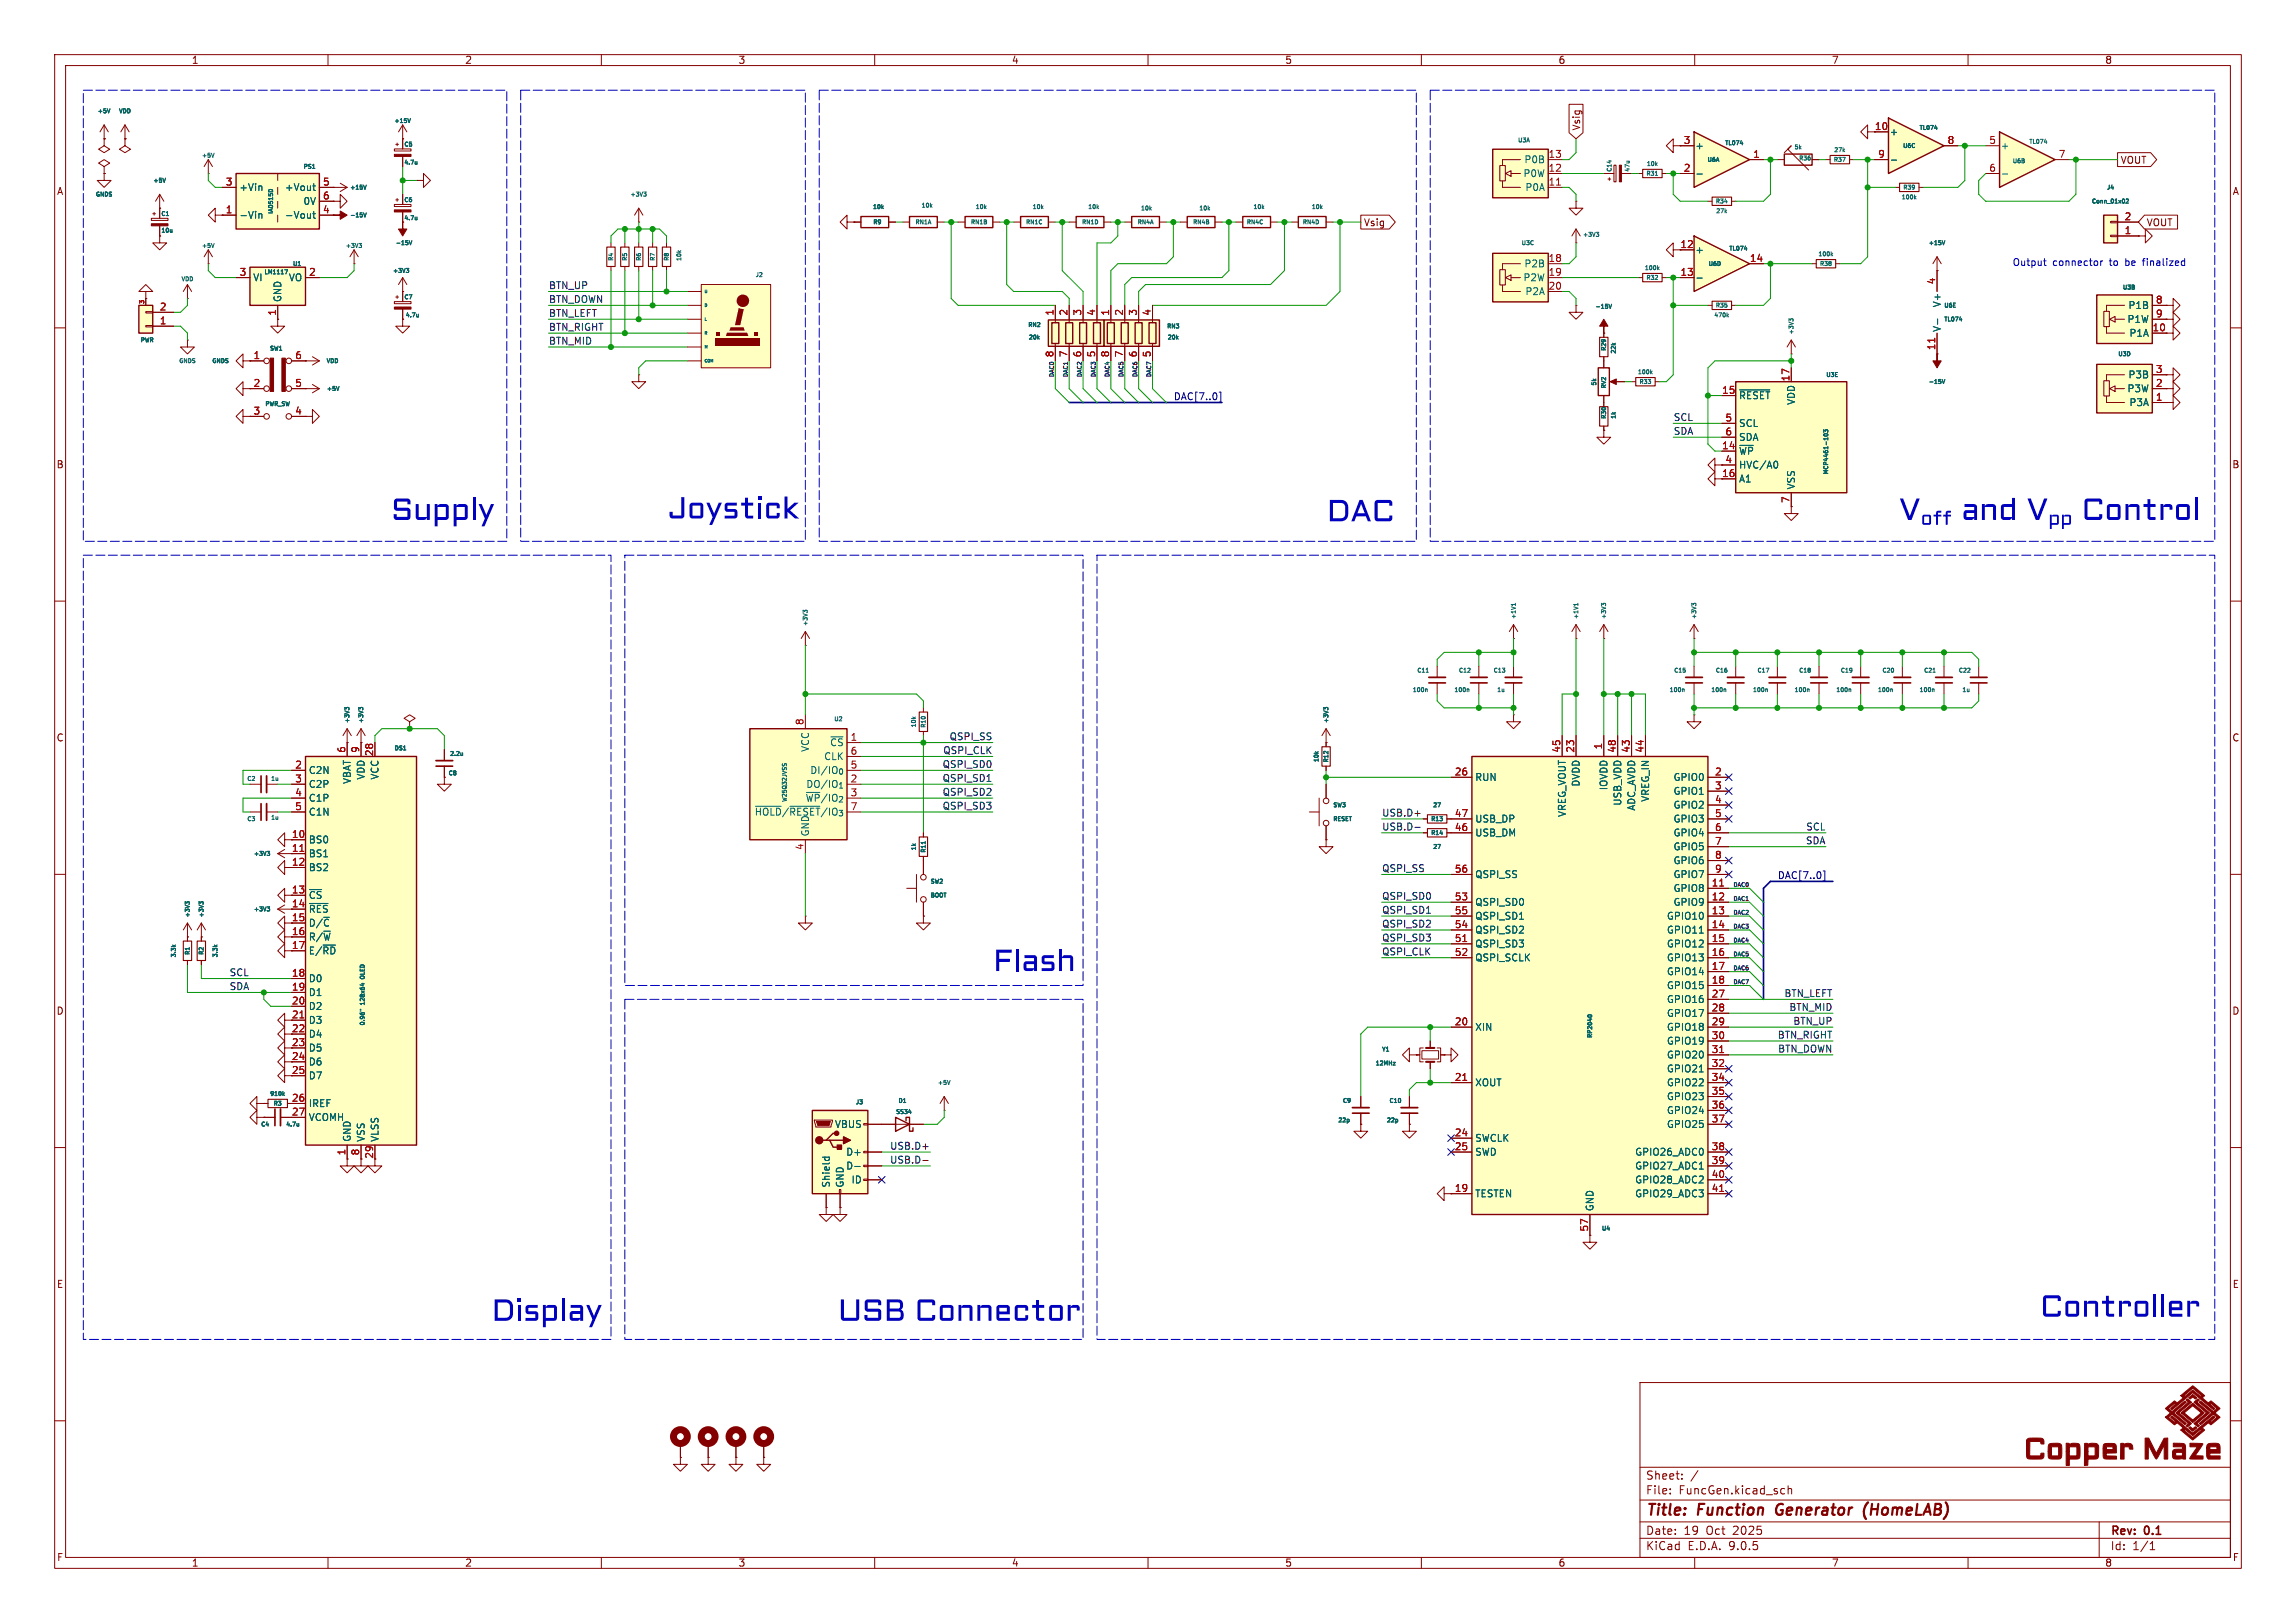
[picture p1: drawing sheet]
<svg xmlns="http://www.w3.org/2000/svg" width="420mm" height="297mm" viewBox="0 0 420 297" stroke-linecap="round" stroke-linejoin="round" font-family="sans-serif">
<defs><g id="words">
<g font-size="5.6" fill="#0000c2">
<text x="122.1" y="95.9">Joystick</text>
<text x="71.6" y="96.1">Supply</text>
<text x="242.8" y="96.4">DAC</text>
<text x="347.4" y="96.1">V_{off}</text>
<text x="380.8" y="96.1">Control</text>
<text x="181.7" y="178.7">Flash</text>
<text x="90" y="242.7">Display</text>
<text x="153.3" y="242.7">USB Connector</text>
<text x="373.2" y="241.9">Controller</text>
</g>
<g font-size="2.8" fill="#840000">
<text x="301" y="277.9">Title:</text>
<text x="310.6" y="277.9">Function</text>
<text x="325.7" y="277.9">Generator</text>
<text x="342.5" y="277.9">(HomeLAB)</text>
</g>
<g font-size="2.1" fill="#840000">
<text x="301" y="273.7">File:</text>
<text x="301" y="271">Sheet:</text>
<text x="307.1" y="273.7">FuncGen.kicad_sch</text>
<text x="301" y="281.1">Date:</text>
<text x="308" y="281.1">19</text>
<text x="312.2" y="281.1">Oct</text>
<text x="317.2" y="281.1">2025</text>
<text x="386" y="281.3">Rev:</text>
<text x="392.4" y="281.3">0.1</text>
<text x="301" y="283.9">KiCad</text>
<text x="308.7" y="283.9">E.D.A.</text>
<text x="316.3" y="283.9">9.0.5</text>
<text x="386" y="283.9">Id:</text>
<text x="390.1" y="283.9">1/1</text>
</g>
<g font-size="1.8" fill="#840000">
<text x="35" y="11.9">1</text>
<text x="85" y="11.9">2</text>
<text x="135" y="11.9">3</text>
<text x="185" y="11.9">4</text>
<text x="235" y="11.9">5</text>
<text x="285" y="11.9">6</text>
<text x="335" y="11.9">7</text>
<text x="385" y="11.9">8</text>
<text x="289.2" y="24" transform="rotate(-90 289.2 24)">Vsig</text>
<text x="342.9" y="23.9">10</text>
<text x="10.3" y="35.9">A</text>
<text x="387.8" y="30.2">VOUT</text>
<text x="408.3" y="35.9">A</text>
<text x="249.4" y="41.6">Vsig</text>
<text x="392.6" y="41.6">VOUT</text>
<text x="307.3" y="45.5">12</text>
<text x="46.3" y="70.9">2</text>
<text x="10.3" y="85.9">B</text>
<text x="315.5" y="84.8">4</text>
<text x="408.2" y="85.9">B</text>
<text x="10.3" y="135.9">C</text>
<text x="408.2" y="135.9">C</text>
<text x="10.3" y="185.9">D</text>
<text x="408.2" y="185.9">D</text>
<text x="68.3" y="212.1" transform="rotate(-90 68.3 212.1)">29</text>
<text x="10.3" y="235.9">E</text>
<text x="408.3" y="235.9">E</text>
<text x="10.3" y="285.9">F</text>
<text x="35" y="286.9">1</text>
<text x="85" y="286.9">2</text>
<text x="135" y="286.9">3</text>
<text x="185" y="286.9">4</text>
<text x="235" y="286.9">5</text>
<text x="285" y="286.9">6</text>
<text x="335" y="286.9">7</text>
<text x="385" y="286.9">8</text>
<text x="408.3" y="285.9">F</text>
</g>
<g font-size="1.8" fill="#a90000">
<text x="283.2" y="29">13</text>
<text x="307.9" y="26.4">3</text>
<text x="320.6" y="29">1</text>
<text x="343.5" y="29">9</text>
<text x="356.2" y="26.4">8</text>
<text x="363.8" y="26.4">5</text>
<text x="376.5" y="29">7</text>
<text x="41.2" y="34">3</text>
<text x="59" y="34">5</text>
<text x="283.2" y="31.5">12</text>
<text x="283.2" y="34">11</text>
<text x="307.9" y="31.5">2</text>
<text x="363.8" y="31.5">6</text>
<text x="41.2" y="39.1">1</text>
<text x="59" y="36.6">6</text>
<text x="59" y="39.1">4</text>
<text x="388.5" y="40.4">2</text>
<text x="388.5" y="42.9">1</text>
<text x="43.7" y="50.5">3</text>
<text x="56.4" y="50.5">2</text>
<text x="283.2" y="48">18</text>
<text x="283.2" y="50.5">19</text>
<text x="283.2" y="53.1">20</text>
<text x="307.3" y="50.5">13</text>
<text x="320" y="48">14</text>
<text x="354.1" y="52.1" transform="rotate(-90 354.1 52.1)">4</text>
<text x="29.1" y="59.4">1</text>
<text x="29.1" y="56.9">2</text>
<text x="50.5" y="57.9" transform="rotate(-90 50.5 57.9)">1</text>
<text x="192.8" y="57.9" transform="rotate(-90 192.8 57.9)">1</text>
<text x="195.3" y="57.9" transform="rotate(-90 195.3 57.9)">2</text>
<text x="197.9" y="57.9" transform="rotate(-90 197.9 57.9)">3</text>
<text x="200.4" y="57.9" transform="rotate(-90 200.4 57.9)">4</text>
<text x="202.9" y="57.9" transform="rotate(-90 202.9 57.9)">1</text>
<text x="205.5" y="57.9" transform="rotate(-90 205.5 57.9)">2</text>
<text x="208" y="57.9" transform="rotate(-90 208 57.9)">3</text>
<text x="210.6" y="57.9" transform="rotate(-90 210.6 57.9)">4</text>
<text x="394.3" y="55.6">8</text>
<text x="394.3" y="58.2">9</text>
<text x="46.3" y="65.8">1</text>
<text x="53.9" y="65.8">6</text>
<text x="192.8" y="65.5" transform="rotate(-90 192.8 65.5)">8</text>
<text x="195.3" y="65.5" transform="rotate(-90 195.3 65.5)">7</text>
<text x="197.9" y="65.5" transform="rotate(-90 197.9 65.5)">6</text>
<text x="200.4" y="65.5" transform="rotate(-90 200.4 65.5)">5</text>
<text x="202.9" y="65.5" transform="rotate(-90 202.9 65.5)">8</text>
<text x="205.5" y="65.5" transform="rotate(-90 205.5 65.5)">7</text>
<text x="208" y="65.5" transform="rotate(-90 208 65.5)">6</text>
<text x="210.6" y="65.5" transform="rotate(-90 210.6 65.5)">5</text>
<text x="354.1" y="64.2" transform="rotate(-90 354.1 64.2)">11</text>
<text x="393.7" y="60.7">10</text>
<text x="53.9" y="70.9">5</text>
<text x="327.4" y="69.9" transform="rotate(-90 327.4 69.9)">17</text>
<text x="394.3" y="68.3">3</text>
<text x="394.3" y="70.9">2</text>
<text x="46.3" y="75.9">3</text>
<text x="53.9" y="75.9">4</text>
<text x="314.9" y="72.1">15</text>
<text x="315.5" y="77.2">5</text>
<text x="394.3" y="73.4">1</text>
<text x="314.9" y="82.3">14</text>
<text x="315.5" y="79.8">6</text>
<text x="314.9" y="87.4">16</text>
<text x="327.4" y="92.1" transform="rotate(-90 327.4 92.1)">7</text>
<text x="63.2" y="137.9" transform="rotate(-90 63.2 137.9)">6</text>
<text x="65.8" y="137.9" transform="rotate(-90 65.8 137.9)">9</text>
<text x="147.1" y="132.8" transform="rotate(-90 147.1 132.8)">8</text>
<text x="155.5" y="135.6">1</text>
<text x="285.5" y="137.8" transform="rotate(-90 285.5 137.8)">45</text>
<text x="288" y="137.8" transform="rotate(-90 288 137.8)">23</text>
<text x="293.1" y="137.2" transform="rotate(-90 293.1 137.2)">1</text>
<text x="295.7" y="137.8" transform="rotate(-90 295.7 137.8)">48</text>
<text x="298.2" y="137.8" transform="rotate(-90 298.2 137.8)">43</text>
<text x="300.7" y="137.8" transform="rotate(-90 300.7 137.8)">44</text>
<text x="53.9" y="140.7">2</text>
<text x="53.9" y="143.3">3</text>
<text x="68.3" y="138.5" transform="rotate(-90 68.3 138.5)">28</text>
<text x="155.5" y="138.2">6</text>
<text x="155.5" y="140.7">5</text>
<text x="155.5" y="143.3">2</text>
<text x="266" y="142">26</text>
<text x="313.6" y="142">2</text>
<text x="53.9" y="145.8">4</text>
<text x="53.9" y="148.3">5</text>
<text x="155.5" y="145.8">3</text>
<text x="155.5" y="148.3">7</text>
<text x="266" y="149.6">47</text>
<text x="313.6" y="144.5">3</text>
<text x="313.6" y="147.1">4</text>
<text x="313.6" y="149.6">5</text>
<text x="53.3" y="153.4">10</text>
<text x="53.3" y="156">11</text>
<text x="147.1" y="155.6" transform="rotate(-90 147.1 155.6)">4</text>
<text x="266" y="152.1">46</text>
<text x="313.6" y="152.1">6</text>
<text x="313.6" y="154.7">7</text>
<text x="53.3" y="158.5">12</text>
<text x="266" y="159.8">56</text>
<text x="313.6" y="157.2">8</text>
<text x="313.6" y="159.8">9</text>
<text x="53.3" y="163.6">13</text>
<text x="53.3" y="166.1">14</text>
<text x="266" y="164.8">53</text>
<text x="266" y="167.4">55</text>
<text x="313" y="162.3">11</text>
<text x="313" y="164.8">12</text>
<text x="313" y="167.4">13</text>
<text x="53.3" y="168.7">15</text>
<text x="53.3" y="171.2">16</text>
<text x="53.3" y="173.7">17</text>
<text x="266" y="169.9">54</text>
<text x="266" y="172.5">51</text>
<text x="313" y="169.9">14</text>
<text x="313" y="172.5">15</text>
<text x="53.3" y="178.8">18</text>
<text x="266" y="175">52</text>
<text x="313" y="175">16</text>
<text x="313" y="177.5">17</text>
<text x="53.3" y="181.4">19</text>
<text x="53.3" y="183.9">20</text>
<text x="313" y="180.1">18</text>
<text x="313" y="182.6">27</text>
<text x="313" y="185.2">28</text>
<text x="53.3" y="186.4">21</text>
<text x="53.3" y="189">22</text>
<text x="53.3" y="191.5">23</text>
<text x="266" y="187.7">20</text>
<text x="313" y="187.7">29</text>
<text x="313" y="190.2">30</text>
<text x="53.3" y="194.1">24</text>
<text x="53.3" y="196.6">25</text>
<text x="266" y="197.9">21</text>
<text x="313" y="192.8">31</text>
<text x="313" y="195.3">32</text>
<text x="313" y="197.9">34</text>
<text x="53.3" y="201.7">26</text>
<text x="313" y="200.4">35</text>
<text x="313" y="202.9">36</text>
<text x="53.3" y="204.2">27</text>
<text x="266" y="208">24</text>
<text x="313" y="205.5">37</text>
<text x="63.2" y="211.5" transform="rotate(-90 63.2 211.5)">1</text>
<text x="65.8" y="211.5" transform="rotate(-90 65.8 211.5)">8</text>
<text x="266" y="210.6">25</text>
<text x="313" y="210.6">38</text>
<text x="313" y="213.1">39</text>
<text x="313" y="215.6">40</text>
<text x="266" y="218.2">19</text>
<text x="313" y="218.2">41</text>
<text x="290.6" y="225.5" transform="rotate(-90 290.6 225.5)">57</text>
</g>
<g font-size="1.8" fill="#006464">
<text x="310" y="27.5">+</text>
<text x="345.6" y="25">+</text>
<text x="365.9" y="27.5">+</text>
<text x="43.7" y="35.2">+Vin</text>
<text x="52" y="35.2">+Vout</text>
<text x="278.6" y="32.6">P0W</text>
<text x="278.7" y="30.1">P0B</text>
<text x="278.9" y="35.2">P0A</text>
<text x="43.7" y="40.2">-Vin</text>
<text x="52" y="40.2">-Vout</text>
<text x="55.4" y="37.7">0V</text>
<text x="310" y="46.6">+</text>
<text x="46.2" y="51.7">VI</text>
<text x="52.7" y="51.7">VO</text>
<text x="278.6" y="51.7">P2W</text>
<text x="278.7" y="49.1">P2B</text>
<text x="51.7" y="55.4" transform="rotate(-90 51.7 55.4)">GND</text>
<text x="278.9" y="54.2">P2A</text>
<text x="355.2" y="56.3" transform="rotate(-90 355.2 56.3)">V+</text>
<text x="389.1" y="59.3">P1W</text>
<text x="389.2" y="56.7">P1B</text>
<text x="355.2" y="60.8" transform="rotate(-90 355.2 60.8)">V-</text>
<text x="389.4" y="61.8">P1A</text>
<text x="389.1" y="72">P3W</text>
<text x="389.2" y="69.4">P3B</text>
<text x="318" y="73.3">~{RESET}</text>
<text x="328.5" y="74.2" transform="rotate(-90 328.5 74.2)">VDD</text>
<text x="389.4" y="74.5">P3A</text>
<text x="318" y="78.3">SCL</text>
<text x="318" y="80.9">SDA</text>
<text x="318" y="83.4">~{WP}</text>
<text x="318" y="86">HVC/A0</text>
<text x="318" y="88.5">A1</text>
<text x="328.5" y="89.7" transform="rotate(-90 328.5 89.7)">VSS</text>
<text x="148.2" y="137.7" transform="rotate(-90 148.2 137.7)">VCC</text>
<text x="151.7" y="136.8">~{CS}</text>
<text x="56.4" y="141.8">C2N</text>
<text x="64.4" y="143.6" transform="rotate(-90 64.4 143.6)">VBAT</text>
<text x="66.9" y="142.8" transform="rotate(-90 66.9 142.8)">VDD</text>
<text x="69.4" y="142.8" transform="rotate(-90 69.4 142.8)">VCC</text>
<text x="148.1" y="141.8">DI/IO_{0}</text>
<text x="150.7" y="139.3">CLK</text>
<text x="269.7" y="143.1">RUN</text>
<text x="306" y="143.1">GPIO0</text>
<text x="56.4" y="144.4">C2P</text>
<text x="56.4" y="146.9">C1P</text>
<text x="56.4" y="149.5">C1N</text>
<text x="137.9" y="149.5">~{HOLD}/~{RESET}/IO_{3}</text>
<text x="147.2" y="146.9">~{WP}/IO_{2}</text>
<text x="147.3" y="144.4">DO/IO_{1}</text>
<text x="286.6" y="149.6" transform="rotate(-90 286.6 149.6)">VREG_VOUT</text>
<text x="289.2" y="144" transform="rotate(-90 289.2 144)">DVDD</text>
<text x="294.2" y="144.7" transform="rotate(-90 294.2 144.7)">IOVDD</text>
<text x="296.8" y="147.5" transform="rotate(-90 296.8 147.5)">USB_VDD</text>
<text x="299.3" y="148.5" transform="rotate(-90 299.3 148.5)">ADC_AVDD</text>
<text x="301.9" y="146.8" transform="rotate(-90 301.9 146.8)">VREG_IN</text>
<text x="306" y="145.6">GPIO1</text>
<text x="306" y="148.2">GPIO2</text>
<text x="56.4" y="154.5">BS0</text>
<text x="148.2" y="153.2" transform="rotate(-90 148.2 153.2)">GND</text>
<text x="269.7" y="150.7">USB_DP</text>
<text x="269.7" y="153.3">USB_DM</text>
<text x="306" y="150.7">GPIO3</text>
<text x="306" y="153.3">GPIO4</text>
<text x="306" y="155.8">GPIO5</text>
<text x="56.4" y="157.1">BS1</text>
<text x="56.4" y="159.6">BS2</text>
<text x="269.7" y="160.9">QSPI_SS</text>
<text x="306" y="158.3">GPIO6</text>
<text x="306" y="160.9">GPIO7</text>
<text x="56.4" y="164.7">~{CS}</text>
<text x="56.4" y="167.2">~{RES}</text>
<text x="269.7" y="166">QSPI_SD0</text>
<text x="306" y="163.4">GPIO8</text>
<text x="306" y="166">GPIO9</text>
<text x="56.4" y="169.8">D/~{C}</text>
<text x="56.4" y="172.3">R/~{W}</text>
<text x="269.7" y="168.5">QSPI_SD1</text>
<text x="269.7" y="171">QSPI_SD2</text>
<text x="269.7" y="173.6">QSPI_SD3</text>
<text x="304.8" y="168.5">GPIO10</text>
<text x="304.8" y="171">GPIO11</text>
<text x="304.8" y="173.6">GPIO12</text>
<text x="56.4" y="174.9">E/~{RD}</text>
<text x="56.4" y="179.9">D0</text>
<text x="269.7" y="176.1">QSPI_SCLK</text>
<text x="304.8" y="176.1">GPIO13</text>
<text x="304.8" y="178.7">GPIO14</text>
<text x="56.4" y="182.5">D1</text>
<text x="56.4" y="185">D2</text>
<text x="304.8" y="181.2">GPIO15</text>
<text x="304.8" y="183.7">GPIO16</text>
<text x="56.4" y="187.6">D3</text>
<text x="56.4" y="190.1">D4</text>
<text x="269.7" y="188.8">XIN</text>
<text x="304.8" y="186.3">GPIO17</text>
<text x="304.8" y="188.8">GPIO18</text>
<text x="304.8" y="191.4">GPIO19</text>
<text x="56.4" y="192.6">D5</text>
<text x="56.4" y="195.2">D6</text>
<text x="56.4" y="197.7">D7</text>
<text x="304.8" y="193.9">GPIO20</text>
<text x="304.8" y="196.4">GPIO21</text>
<text x="56.4" y="202.8">IREF</text>
<text x="269.7" y="199">XOUT</text>
<text x="304.8" y="199">GPIO22</text>
<text x="304.8" y="201.5">GPIO23</text>
<text x="56.4" y="205.3">VCOMH</text>
<text x="64.4" y="209" transform="rotate(-90 64.4 209)">GND</text>
<text x="66.9" y="209" transform="rotate(-90 66.9 209)">VSS</text>
<text x="69.4" y="209" transform="rotate(-90 69.4 209)">VLSS</text>
<text x="152.6" y="206.6">VBUS</text>
<text x="269.7" y="209.1">SWCLK</text>
<text x="304.8" y="204.1">GPIO24</text>
<text x="304.8" y="206.6">GPIO25</text>
<text x="154.7" y="211.7">D+</text>
<text x="154.7" y="214.2">D-</text>
<text x="269.7" y="211.7">SWD</text>
<text x="299" y="211.7">GPIO26_ADC0</text>
<text x="299" y="214.2">GPIO27_ADC1</text>
<text x="152" y="217.4" transform="rotate(-90 152 217.4)">Shield</text>
<text x="154.5" y="217.4" transform="rotate(-90 154.5 217.4)">GND</text>
<text x="155.7" y="216.8">ID</text>
<text x="269.7" y="219.3">TESTEN</text>
<text x="291.7" y="221.7" transform="rotate(-90 291.7 221.7)">GND</text>
<text x="299" y="216.8">GPIO28_ADC2</text>
<text x="299" y="219.3">GPIO29_ADC3</text>
</g>
<g font-size="1.8" fill="#0f0f0f">
<text x="100.3" y="53">BTN_UP</text>
<text x="100.3" y="55.5">BTN_DOWN</text>
<text x="100.3" y="58.1">BTN_LEFT</text>
<text x="100.3" y="60.6">BTN_RIGHT</text>
<text x="100.3" y="63.2">BTN_MID</text>
<text x="306.1" y="77.1">SCL</text>
<text x="306.1" y="79.7">SDA</text>
<text x="173.6" y="135.5">QSPI_SS</text>
<text x="172.3" y="143.2">QSPI_SD1</text>
<text x="172.3" y="140.6">QSPI_SD0</text>
<text x="172.5" y="138.1">QSPI_CLK</text>
<text x="172.3" y="148.2">QSPI_SD3</text>
<text x="172.3" y="145.7">QSPI_SD2</text>
<text x="252.7" y="149.5">USB.D+</text>
<text x="252.7" y="152.1">USB.D-</text>
<text x="330.2" y="154.6">SDA</text>
<text x="330.3" y="152.1">SCL</text>
<text x="252.7" y="159.7">QSPI_SS</text>
<text x="252.7" y="167.3">QSPI_SD1</text>
<text x="252.7" y="164.8">QSPI_SD0</text>
<text x="252.7" y="172.4">QSPI_SD3</text>
<text x="252.7" y="169.8">QSPI_SD2</text>
<text x="41.9" y="178.7">SCL</text>
<text x="252.7" y="174.9">QSPI_CLK</text>
<text x="41.9" y="181.3">SDA</text>
<text x="326.3" y="182.5">BTN_LEFT</text>
<text x="327.2" y="185.1">BTN_MID</text>
<text x="325.1" y="190.2">BTN_RIGHT</text>
<text x="327.9" y="187.6">BTN_UP</text>
<text x="325.2" y="192.7">BTN_DOWN</text>
<text x="162.7" y="210.5">USB.D+</text>
<text x="162.7" y="213">USB.D-</text>
</g>
<g font-size="1.8" fill="#0000c2">
<text x="368.1" y="48.9">Output</text>
<text x="375.5" y="48.9">connector</text>
<text x="386" y="48.9">to</text>
<text x="389.1" y="48.9">be</text>
<text x="392.5" y="48.9">finalized</text>
</g>
<g font-size="1.8" fill="#000084">
<text x="214.6" y="73.3">DAC[7..0]</text>
<text x="325.1" y="160.9">DAC[7..0]</text>
</g>
<text font-size="1.1" fill="#a90000" x="26.4" y="55.8" transform="rotate(-90 26.4 55.8)">3</text>
<g font-size="1" fill="#006464">
<text x="17.8" y="20.9">+5V</text>
<text x="21.6" y="20.9">VDD</text>
<text x="72" y="22.7">+15V</text>
<text x="351" y="24">TL074</text>
<text x="36.8" y="29.1">+5V</text>
<text x="73.8" y="27">C5</text>
<text x="277.5" y="26.3">U3A</text>
<text x="312.2" y="29.8">U6A</text>
<text x="315.4" y="26.8">TL074</text>
<text x="328.1" y="27.5">5k</text>
<text x="329" y="29.6">R36</text>
<text x="335.3" y="29.8">R37</text>
<text x="335.4" y="28">27k</text>
<text x="348" y="27.3">U6C</text>
<text x="371.1" y="26.5">TL074</text>
<text x="27.9" y="33.6">+5V</text>
<text x="55.4" y="31.1">PS1</text>
<text x="63.9" y="34.9">+15V</text>
<text x="73.8" y="30.3">4.7u</text>
<text x="295" y="31.6" transform="rotate(-90 295 31.6)">C14</text>
<text x="298.3" y="31.6" transform="rotate(-90 298.3 31.6)">47u</text>
<text x="301" y="32.4">R31</text>
<text x="301.1" y="30.6">10k</text>
<text x="348" y="34.9">R39</text>
<text x="368" y="30.1">U6B</text>
<text x="385.3" y="34.9">J4</text>
<text x="17.4" y="36.2">GNDS</text>
<text x="29.4" y="39.7">C1</text>
<text x="50.1" y="39.3" transform="rotate(-90 50.1 39.3)">IA0515D</text>
<text x="63.9" y="40">-15V</text>
<text x="73.8" y="37.2">C6</text>
<text x="73.8" y="40.5">4.7u</text>
<text x="115.2" y="36.2">+3V3</text>
<text x="159.5" y="38.4">10k</text>
<text x="159.6" y="41.2">R9</text>
<text x="167.3" y="41.2">RN1A</text>
<text x="168.4" y="38.2">10k</text>
<text x="177.5" y="41.2">RN1B</text>
<text x="178.3" y="38.4">10k</text>
<text x="187.5" y="41.2">RN1C</text>
<text x="188.8" y="38.4">10k</text>
<text x="197.8" y="41.2">RN1D</text>
<text x="198.9" y="38.4">10k</text>
<text x="208" y="41.2">RN4A</text>
<text x="208.6" y="38.7">10k</text>
<text x="218.1" y="41.2">RN4B</text>
<text x="219.2" y="38.7">10k</text>
<text x="227.9" y="41.2">RN4C</text>
<text x="229.1" y="38.4">10k</text>
<text x="238.2" y="41.2">RN4D</text>
<text x="239.8" y="38.4">10k</text>
<text x="313.7" y="37.4">R34</text>
<text x="313.8" y="39.2">27k</text>
<text x="347.7" y="36.7">100k</text>
<text x="382.5" y="37.4">Conn_01x02</text>
<text x="29.4" y="42.8">10u</text>
<text x="36.8" y="45.6">+5V</text>
<text x="63.1" y="45.6">+3V3</text>
<text x="72.3" y="45.1">-15V</text>
<text x="112.4" y="47.9" transform="rotate(-90 112.4 47.9)">R4</text>
<text x="114.9" y="47.9" transform="rotate(-90 114.9 47.9)">R5</text>
<text x="117.4" y="47.9" transform="rotate(-90 117.4 47.9)">R6</text>
<text x="120" y="47.9" transform="rotate(-90 120 47.9)">R7</text>
<text x="122.5" y="47.9" transform="rotate(-90 122.5 47.9)">R8</text>
<text x="124.8" y="47.9" transform="rotate(-90 124.8 47.9)">10k</text>
<text x="278.2" y="45.1">U3C</text>
<text x="289.4" y="43.5">+3V3</text>
<text x="316.2" y="46.1">TL074</text>
<text x="332.5" y="47.1">100k</text>
<text x="352.7" y="45.1">+15V</text>
<text x="33.1" y="51.7">VDD</text>
<text x="48.2" y="50.4">LM1117</text>
<text x="53.5" y="48.9">U1</text>
<text x="71.8" y="50.1">+3V3</text>
<text x="138.1" y="50.9">J2</text>
<text x="300.7" y="49.6">100k</text>
<text x="301" y="51.4">R32</text>
<text x="312.4" y="48.9">U6D</text>
<text x="332.8" y="48.9">R38</text>
<text x="388.2" y="53.2">U3B</text>
<text x="73.8" y="55">C7</text>
<text x="74.1" y="58.3">4.7u</text>
<text x="291.7" y="56.7">-15V</text>
<text x="313.4" y="58.3">470k</text>
<text x="313.7" y="56.5">R35</text>
<text x="355.5" y="56.5">U6E</text>
<text x="355.5" y="59">TL074</text>
<text x="25.6" y="62.8">PWR</text>
<text x="49.2" y="64.4">SW1</text>
<text x="188" y="60">RN2</text>
<text x="188.1" y="62.3">20k</text>
<text x="213.4" y="60.3">RN3</text>
<text x="213.5" y="62.3">20k</text>
<text x="294" y="64.3" transform="rotate(-90 294 64.3)">R29</text>
<text x="295.8" y="64.9" transform="rotate(-90 295.8 64.9)">22k</text>
<text x="328.3" y="61.3" transform="rotate(-90 328.3 61.3)">+3V3</text>
<text x="387.3" y="65.4">U3D</text>
<text x="32.6" y="66.6">GNDS</text>
<text x="38.7" y="66.6">GNDS</text>
<text x="59.6" y="66.6">VDD</text>
<text x="59.7" y="71.7">+5V</text>
<text x="292.2" y="70.7" transform="rotate(-90 292.2 70.7)">5k</text>
<text x="294" y="71.2" transform="rotate(-90 294 71.2)">RV2</text>
<text x="299.5" y="68.7">100k</text>
<text x="299.7" y="70.5">R33</text>
<text x="333.9" y="69.2">U3E</text>
<text x="352.7" y="70.5">-15V</text>
<text x="48.4" y="74.5">PWR_SW</text>
<text x="294" y="76.8" transform="rotate(-90 294 76.8)">R30</text>
<text x="295.8" y="76.8" transform="rotate(-90 295.8 76.8)">1k</text>
<text x="334.6" y="87" transform="rotate(-90 334.6 87)">MCP4461-103</text>
<text x="277.5" y="113.4" transform="rotate(-90 277.5 113.4)">+1V1</text>
<text x="288.9" y="113.4" transform="rotate(-90 288.9 113.4)">+1V1</text>
<text x="294" y="113.4" transform="rotate(-90 294 113.4)">+3V3</text>
<text x="310.5" y="113.4" transform="rotate(-90 310.5 113.4)">+3V3</text>
<text x="147.9" y="114.7" transform="rotate(-90 147.9 114.7)">+3V3</text>
<text x="259.1" y="123.3">C11</text>
<text x="266.7" y="123.3">C12</text>
<text x="273.1" y="123.3">C13</text>
<text x="306.1" y="123.3">C15</text>
<text x="313.7" y="123.3">C16</text>
<text x="321.3" y="123.3">C17</text>
<text x="329" y="123.3">C18</text>
<text x="336.6" y="123.3">C19</text>
<text x="344.2" y="123.3">C20</text>
<text x="351.8" y="123.3">C21</text>
<text x="358.2" y="123.3">C22</text>
<text x="258.3" y="126.8">100n</text>
<text x="265.9" y="126.8">100n</text>
<text x="273.7" y="126.8">1u</text>
<text x="305.3" y="126.8">100n</text>
<text x="312.9" y="126.8">100n</text>
<text x="320.5" y="126.8">100n</text>
<text x="328.1" y="126.8">100n</text>
<text x="335.7" y="126.8">100n</text>
<text x="343.4" y="126.8">100n</text>
<text x="351" y="126.8">100n</text>
<text x="358.8" y="126.8">1u</text>
<text x="64.1" y="132.5" transform="rotate(-90 64.1 132.5)">+3V3</text>
<text x="66.6" y="132.5" transform="rotate(-90 66.6 132.5)">+3V3</text>
<text x="72" y="137.5">DS1</text>
<text x="152.5" y="132.2">U2</text>
<text x="167.7" y="133.3" transform="rotate(-90 167.7 133.3)">10k</text>
<text x="169.5" y="133.3" transform="rotate(-90 169.5 133.3)">R10</text>
<text x="243.2" y="132.5" transform="rotate(-90 243.2 132.5)">+3V3</text>
<text x="45.1" y="143.1">C2</text>
<text x="49.4" y="143.1">1u</text>
<text x="81.9" y="142.1">C8</text>
<text x="82.2" y="138.5">2.2u</text>
<text x="241.4" y="139.6" transform="rotate(-90 241.4 139.6)">10k</text>
<text x="243.2" y="139.7" transform="rotate(-90 243.2 139.7)">R12</text>
<text x="144.1" y="146.9" transform="rotate(-90 144.1 146.9)">W25Q32JVSS</text>
<text x="243.8" y="147.9">SW3</text>
<text x="262" y="147.9">27</text>
<text x="45.1" y="150.5">C3</text>
<text x="49.4" y="150.2">1u</text>
<text x="167.7" y="155.8" transform="rotate(-90 167.7 155.8)">1k</text>
<text x="243.8" y="150.5">RESET</text>
<text x="261.6" y="153">R14</text>
<text x="261.6" y="150.5">R13</text>
<text x="262" y="155.5">27</text>
<text x="46.3" y="156.8">+3V3</text>
<text x="169.5" y="156.2" transform="rotate(-90 169.5 156.2)">R11</text>
<text x="170.1" y="161.9">SW2</text>
<text x="46.3" y="167">+3V3</text>
<text x="170.1" y="164.4">BOOT</text>
<text x="34.9" y="168" transform="rotate(-90 34.9 168)">+3V3</text>
<text x="37.4" y="168" transform="rotate(-90 37.4 168)">+3V3</text>
<text x="32.4" y="175.3" transform="rotate(-90 32.4 175.3)">3.3k</text>
<text x="34.9" y="174.9" transform="rotate(-90 34.9 174.9)">R1</text>
<text x="37.4" y="174.9" transform="rotate(-90 37.4 174.9)">R2</text>
<text x="40" y="175.3" transform="rotate(-90 40 175.3)">3.3k</text>
<text x="66.9" y="178.8" transform="rotate(-90 66.9 178.8)">OLED</text>
<text x="66.9" y="183.8" transform="rotate(-90 66.9 183.8)">128x64</text>
<text x="66.9" y="187.8" transform="rotate(-90 66.9 187.8)">0.96&quot;</text>
<text x="291.4" y="190.1" transform="rotate(-90 291.4 190.1)">RP2040</text>
<text x="251.5" y="195.2">12MHz</text>
<text x="252.7" y="192.6">Y1</text>
<text x="49.3" y="200.8">910k</text>
<text x="49.9" y="202.5">R3</text>
<text x="156.4" y="202.3">J3</text>
<text x="164.2" y="202">D1</text>
<text x="171.4" y="198.7">+5V</text>
<text x="245.5" y="202">C9</text>
<text x="254" y="202">C10</text>
<text x="47.6" y="206.3">C4</text>
<text x="52.2" y="206.3">4.7u</text>
<text x="163.8" y="204.1">SS34</text>
<text x="244.7" y="205.6">22p</text>
<text x="253.6" y="205.6">22p</text>
<text x="292.9" y="225.4">U4</text>
</g>
<g font-size="1" fill="#0f0f0f">
<text x="192.8" y="69.2" transform="rotate(-90 192.8 69.2)">DAC0</text>
<text x="195.4" y="69.2" transform="rotate(-90 195.4 69.2)">DAC1</text>
<text x="197.9" y="69.2" transform="rotate(-90 197.9 69.2)">DAC2</text>
<text x="200.5" y="69.2" transform="rotate(-90 200.5 69.2)">DAC3</text>
<text x="203" y="69.2" transform="rotate(-90 203 69.2)">DAC4</text>
<text x="205.5" y="69.2" transform="rotate(-90 205.5 69.2)">DAC5</text>
<text x="208.1" y="69.2" transform="rotate(-90 208.1 69.2)">DAC6</text>
<text x="210.6" y="69.2" transform="rotate(-90 210.6 69.2)">DAC7</text>
<text x="316.9" y="164.9">DAC1</text>
<text x="316.9" y="162.4">DAC0</text>
<text x="316.9" y="167.4">DAC2</text>
<text x="316.9" y="172.5">DAC4</text>
<text x="316.9" y="170">DAC3</text>
<text x="316.9" y="175.1">DAC5</text>
<text x="316.9" y="177.6">DAC6</text>
<text x="316.9" y="180.1">DAC7</text>
</g>
<g font-size=".7" fill="#006464">
<text x="128.8" y="53.8">U</text>
<text x="128.8" y="56.4">D</text>
<text x="128.8" y="58.9">L</text>
<text x="128.8" y="61.4">R</text>
<text x="128.8" y="66.5">COM</text>
</g>
</g></defs>
<g fill="none" stroke="#840000" stroke-width=".18">
<path d="M10 10h400v277h-400zM12 12h396v273h-396zM60 10v2M110 10v2M160 10v2M210 10v2M260 10v2M310 10v2M360 10v2M10 60h2M408 60h2M10 110h2"/>
<path d="M147.3 118.1h.1M147.3 115.6l-.7 1.2M147.3 115.6l.8 1.2M147.3 115.6v2.5M276.9 116.8h.1M276.9 114.3l-.8 1.3M276.9 114.3l.7 1.3M276.9 114.3v2.5M408 110h2M168.9 129.5v.8M168.9 133.9v.7M10 160h2"/>
<path d="M408 160h2M10 210h2M408 210h2M300 253h108v32h-108zM10 260h2M300 278.5h108M300 274.5h108M300 268.5h108M305.5 273.2v.2M305.5 272.5v.1M307.7 270.5v.2M307.7 269.8v.1"/>
<path d="M310.6 269.1l-1.3 1.9M326 272.4l.4 .1M326.4 273.3l-.4 .1M327.1 272.5l.2-.1 .4 .1v.9M327.1 271.9v1.5M384 278.5v6.5M408 260h2M60 285v2M110 285v2M160 285v2M210 285v2M260 285v2"/>
<path d="M300 281.5h108M310 285v2M360 285v2M393.3 283.6h.9M393.3 282.5l.4-.4v1.5"/>
</g>
<path d="M325.2 275.5a1.27 1.27 0 0 0 0 1.6M341.7 274.9a2.35 2.35 0 0 0-.4 3.1" fill="none" stroke="#840000" stroke-width=".4"/>
<g fill="#840000" stroke="#840000" stroke-width=".18">
<path d="M396.2 257.7l1.3-1.1a.45 .45 0 0 1 .7 .1l1.1-.9-.4-.4h.6l.2 .1 1.4-1.1 1.4 1.1 .2-.1-1.6-1.3-1.6 1.3h-.6l1.9-1.6a.4 .4 0 0 1 .4-.2 .4 .4 0 0 1 .3 .3l1.8 1.5-.5 .4 .8 .7a.45 .45 0 0 0 .5 .2 .45 .45 0 0 0 .3-.3l1.7 1.4-.9 .8 .9 .8-1.4 1.2a.46 .46 0 0 1-.8-.2l-1 .9 .4 .4-2.2 1.8-2.2-1.8h.6l1.6 1.4 1.6-1.4-.2-.2-1.1 1a.33 .33 0 0 1-.3 .2 .33 .33 0 0 1-.3-.2l-1.1-.9-.2 .1h-.6l.4-.4-.8-.7-.2-.2-.5 .3-1.7-1.3h.6l1.1 .9 .2-.2-.9-.7 .2-.3 3.8 3.2 3.6-3a.24 .24 0 0 1 .2-.2 .24 .24 0 0 1 .2 .3l-.8 .8 .1 .1 1.1-1-.6-.5-2.1 1.7a.25 .25 0 0 1-.3 .2 .25 .25 0 0 1-.2-.2l2.3-2-2-1.7a.22 .22 0 0 1-.3-.2 .22 .22 0 0 1 .2-.2l2.4 1.9 .6-.6-1.1-.9-.1 .2 .9 .8-.3 .2-3.8-3.2-3.6 3a.2 .2 0 0 1-.4 0 .2 .2 0 0 1 .2-.3l.6-.5-.2-.2-1 1 .3 .2a.4 .4 0 0 0 .3 .3 .4 .4 0 0 0 .4-.3l1.9-1.6a.18 .18 0 0 1 .3 .1 .18 .18 0 0 1-.2 .3l-2.1 1.7 2.3 2-.2 .2-2.4-1.9-.6 .6h-.6l.9-.8z"/>
<path d="M400.4 261.2l.2-.1 .3 .2a.5 .5 0 0 0 .7-.2 .28 .28 0 0 1 .1 .4 .28 .28 0 0 1-.2 .1l-.4 .3-.7-.6z"/>
<path d="M399.9 256.2l.1-.1a.61 .61 0 0 1 .8 .4l.1 .1-2.3 1.9 2.3 2-.8 .6-.2-.2 .4-.4-2.3-1.9 2.3-2z"/>
<path d="M401.3 256.6l.6-.5a.22 .22 0 0 1 .4 0 .25 .25 0 0 1-.3 .4l-.1 .1 2.3 1.9-2.3 2 .1 .1a.24 .24 0 0 1 .2 .3 .24 .24 0 0 1-.2 .2 .24 .24 0 0 1-.2-.2l-.5-.4 2.3-2z"/>
<path d="M399 258.5l2.1-1.7 2.1 1.8-2.1 1.7-2.1-1.7h.5l1.6 1.2 1.5-1.2-.2-.2-1.3-1.1-1.6 1.3z"/>
<path d="M400.3 255.8l.8-.6 .4 .3a.24 .24 0 0 1 .3 .2 .24 .24 0 0 1-.2 .3l-.3-.2a.56 .56 0 0 0-.7 .2z"/>
<path d="M377.9 264.1h.5l.2 .3a1.62 1.62 0 0 1 1.8 0l.1 1.7a.66 .66 0 0 1-.1 .7 .66 .66 0 0 1-.7 .2h-1.2v1.2h-.6v-2.6h.6v.8h1.4v-1.6h-1.4v.8h-.6z"/>
<path d="M381.3 264.1l.7 .2a1.44 1.44 0 0 1 1.8 .2l.1 1.6a.67 .67 0 0 1-.1 .7 .67 .67 0 0 1-.7 .2h-1.2v1.1l-.6 .1v-2.6h.6v.8h1.3v-1.6h-1.3v.8h-.6z"/>
<path d="M370.9 263.3l.4-.1h1.4a.81 .81 0 0 1 1.2 .5v.5h-.6v-.4h-2v2.6h2v-.4l.2-.1h.4v.4a.64 .64 0 0 1-.9 .7h-.3a2.62 2.62 0 0 1-1.9-.2 2.73 2.73 0 0 1-.1-1.7v-1.6z"/>
<path d="M374.8 264.3a2.59 2.59 0 0 1 2.3 .1v.7a2.16 2.16 0 0 1-.2 1.8l-1.4 .1a.65 .65 0 0 1-.7-.1 .65 .65 0 0 1-.2-.7v-.6h.7v.8h1.3v-1.6h-1.3v.8h-.7z"/>
<path d="M384.8 264.3l.4-.1 .7-.1a1.1 1.1 0 0 1 1.1 .3l.1 1.5h-1.8v.5l1.8 .1 .1 .5h-1.5a.63 .63 0 0 1-1-.4v-1.6h.6v.3h1.2v-.5h-1.2v.2h-.6z"/>
<path d="M387.9 264.1l.7 .2a.94 .94 0 0 1 1.1-.1 .94 .94 0 0 1 .5 1h-.7v-.4h-1v2.2h-.6z"/>
<path d="M392.4 263.2h.6l1.4 2.7 1.5-2.7h.6v3.8h-.6v-2.6l-1.5 2.6-1.4-2.6v2.6h-.6z"/>
<path d="M397.5 264.1h1.4a.67 .67 0 0 1 .7 .2 .67 .67 0 0 1 .2 .7v2l-.6-.1-.5 .1a1.12 1.12 0 0 1-1.2-.2l-.1-.7h.6v.3h1.2v-.6h-1.2v.3h-.6a.78 .78 0 0 1 .2-.8 .78 .78 0 0 1 .9-.1h.7v-.4h-1.7z"/>
<path d="M400.6 264.1l2.4 .1-1.5 2.2h1.5v.6l-2.5-.1 1.5-2.1h-1.4z"/>
<path d="M403.9 264.3l1.3-.2a.78 .78 0 0 1 .8 .3 .78 .78 0 0 1 .1 .8v.7h-1.9v.5h1.9v.6h-2.2a2.06 2.06 0 0 1-.3-1.8v-.2h.6v.3h1.3v-.5h-1.3v.2h-.6l.1-.5z"/>
</g>
<path d="M147.7 112l-.2-.3h-.2l-.1 .2-.3-.2v.4M277.2 110.4v.4M277.2 110.6h-.8l.3 .2" fill="none" stroke="#006464" stroke-width=".18"/>
<path d="M168.1 130.3h1.6v3.6h-1.6z" fill="none" stroke="#840000" stroke-width=".2"/>
<path d="M309.9 43.2l10.1 5.1-10.1 5z" fill="#ffffc2"/>
<path d="M309.9 43.2l10.1 5.1-10.1 5z" fill="none" stroke="#840000" stroke-width=".25"/>
<g fill="none" stroke="#840000" stroke-width=".18">
<path d="M72.1 37.4h3.1v.4h-3.1zM72.4 36.6h.5M72.6 36.3v.5M73.7 35.6v1.8M73.7 38.8v1.8M76.2 33h1.3v-1.2l1.2 1.2-1.2 1.3v-1.3M76.2 33h.1M72.1 55.2h3.1v.4h-3.1zM72.4 54.4h.5M72.6 54.1v.5M73.7 53.3h.1M73.7 58.4v1.3h1.2l-1.2 1.3-1.3-1.3h1.3"/>
<path d="M73.7 58.4h.1M73.7 50.8l-.8 1.3M73.7 50.8l.7 1.3M73.7 50.8v4.4M73.7 56.6v1.8M307.3 45.7h2.6M307.3 50.8h2.6M320 48.3h2.6M50.8 166.4l1.3 .7M50.8 166.4h2.5M52.1 171.5v-1.3l-1.3 1.3 1.3 1.2v-1.2h1.2M52.1 168.9v-1.3l-1.3 1.3 1.3 1.3v-1.3h1.2"/>
<path d="M52.1 165.6l-1.3 .8"/>
</g>
<path d="M76.3 39.7v.5M74.3 49.1h.5l-.3 .3 .2 .1 .1 .2-.4 .2M74.8 44l.3 .8 .2-.8M76.3 40.1l-.2 .1M76.5 57.5v.5M76.5 57.9l-.2 .1M310.4 50.9h1M319.1 45.6h.5M48.9 166h.4l-.2 .2 .2 .1v.3l-.3 .1" fill="none" stroke="#006464" stroke-width=".18"/>
<g fill="#840000" stroke="#840000" stroke-width=".18">
<path d="M72.1 56.2h3.1v.4h-3.1z"/>
<path d="M73.7 40.6v1.3h.7l-.7 1.3-.8-1.3h.8z"/>
<path d="M72.1 38.4h3.1v.4h-3.1z"/>
</g>
<path d="M45.7 48.9h10.2v7h-10.2z" fill="#ffffc2"/>
<path d="M45.7 48.9h10.2v7h-10.2z" fill="none" stroke="#840000" stroke-width=".25"/>
<g fill="none" stroke="#840000" stroke-width=".18">
<path d="M43.2 50.8h2.5M50.8 58.4v1.3h1.3l-1.3 1.3-1.3-1.3h1.3M50.8 58.4h.1M50.8 55.9v2.5M55.9 50.8h2.5M111.8 44.5v.7M111.8 48.8v.7M36.8 171.5h.1M36.8 168.9v3.3M36.8 175.8v.7M36.8 168.9l-.7 1.3M36.8 168.9l.8 1.3"/>
<path d="M52.1 174v-1.3l-1.3 1.3 1.3 1.3v-1.3h1.2M52.1 163.8v-1.2l-1.3 1.2 1.3 1.3v-1.3h1.2"/>
</g>
<path d="M52.1 49.4h.5l-.3 .7M54.5 48.6h.5M37.2 165.4l-.2-.4h-.2l-.1 .3-.3-.3v.5M39.2 172.9l.3 .3M39.7 172.9l-.3 .3" fill="none" stroke="#006464" stroke-width=".18"/>
<path d="M111 45.2h1.5v3.6h-1.5zM36.1 172.2h1.5v3.6h-1.5z" fill="none" stroke="#840000" stroke-width=".2"/>
<path d="M55.9 138.4h20.3v71.2h-20.3z" fill="#ffffc2"/>
<path d="M55.9 138.4h20.3v71.2h-20.3z" fill="none" stroke="#840000" stroke-width=".25"/>
<g fill="none" stroke="#840000" stroke-width=".18">
<path d="M61 39.4h.1M61 34.3h.1M61 34.3h2.5M62.2 33.5l1.3 .8M63.5 34.3l-1.3 .8M293.4 116.8h.1M293.4 114.3l-.8 1.3M293.4 114.3l.7 1.3M293.4 114.3v2.5M309.9 116.8h.1M309.9 114.3l-.8 1.3M309.9 114.3l.7 1.3"/>
<path d="M309.9 114.3v2.5M63.5 135.9v2.5M66 135.9v2.5M68.6 135.9v2.5M276.9 121.9v2.1M276.9 125v2M317.5 121.9v2.1M317.5 125v2M340.4 121.9v2.1M340.4 125v2M348 121.9v2.1M348 125v2"/>
<path d="M355.6 121.9v2.1M355.6 125v2M361.9 121.9v2.1M361.9 125v2M53.3 141h2.6M53.3 143.5h2.6M53.3 146.1h2.6M53.3 148.6h2.6M53.3 153.7h2.6M53.3 156.2h2.6M53.3 158.8h2.6M53.3 163.8h2.6"/>
<path d="M53.3 166.4h2.6M53.3 168.9h2.6M53.3 171.5h2.6M53.3 174h2.6M53.3 179.1h2.6M53.3 181.6h2.6M53.3 184.2h2.6M53.3 186.7h2.6M53.3 189.2h2.6M53.3 191.8h2.6M53.3 194.3h2.6M53.3 196.9h2.6"/>
<path d="M53.3 201.9h2.6M53.3 204.5h2.6M63.5 209.6v2.5M66 209.6v2.5M68.6 209.6v2.5"/>
</g>
<path d="M54.9 155.8h.7M54.9 186.3h.7" fill="none" stroke="#a90000" stroke-width=".18"/>
<g fill="none" stroke="#006464" stroke-width=".18">
<path d="M66.5 39l.3 .7 .2-.7M66.5 33.9l.3 .7 .2-.7M293.7 110.8l-.1-.4h-.3l-.1 .3-.2-.3v.5M310.2 110.8l-.1-.4h-.3v.3l-.3-.3v.5M315.5 126.1l.2 .1v.4M338.3 126.1l.2 .1v.4M345.9 126.1l.3 .1v.4M353.6 126.1l.2 .1v.4M353.6 123h.4M56.6 165.3h3.4M66.4 179.9v.5M65.9 185h.1"/>
<path d="M65.9 184.7h.1M66.1 180h.5"/>
</g>
<path d="M61 39.4h1.2v-.8l1.3 .8-1.3 .7v-.7z" fill="#840000" stroke="#840000" stroke-width=".18"/>
<path d="M275.3 125h3.1M316 125h3M338.8 125h3.1M346.5 125h3M354.1 125h3M360.4 125h3.1" fill="none" stroke="#840000" stroke-width=".3"/>
<path d="M275.3 124h3.1M316 124h3M338.8 124h3.1M346.5 124h3M354.1 124h3M360.4 124h3.1" fill="none" stroke="#840000" stroke-width=".33"/>
<path d="M309.9 24.1l10.1 5.1-10.1 5.1z" fill="#ffffc2"/>
<path d="M309.9 24.1l10.1 5.1-10.1 5.1z" fill="none" stroke="#840000" stroke-width=".25"/>
<path d="M307.3 26.7h2.6M307.3 31.8h2.6M320 29.2h2.6M55.9 76.2h1.2v1.3l1.3-1.3-1.3-1.3v1.3M55.9 76.2h.1M288.3 116.8h.1M288.3 114.3l-.8 1.3M288.3 114.3l.8 1.3M288.3 114.3v2.5M309.9 121.9v2.1M309.9 125v2" fill="none" stroke="#840000" stroke-width=".18"/>
<path d="M310.4 31.8h1M318.3 26.3h.5M288.6 110.4v.4M288.6 110.6h-.7l.2 .2M307.8 126.1l.3 .1v.4" fill="none" stroke="#006464" stroke-width=".18"/>
<path d="M308.4 125h3" fill="none" stroke="#840000" stroke-width=".3"/>
<path d="M308.4 124h3" fill="none" stroke="#840000" stroke-width=".33"/>
<path d="M274.8 48.3h3.3" fill="none" stroke="#ffffc2" stroke-width=".18"/>
<path d="M274.8 48.3v.2z" fill="#ffffc2"/>
<path d="M274.8 53.3h3.3" fill="none" stroke="#ffffc2" stroke-width=".18"/>
<path d="M273 46.4h10.2v8.8h-10.2z" fill="#ffffc2"/>
<g fill="none" stroke="#840000" stroke-width=".18">
<path d="M39.4 39.4v-1.3l-1.3 1.3 1.3 1.2v-1.2h1.2M40.6 39.4h.1M61 36.8h1.2v-1.2l1.3 1.2-1.3 1.3v-1.3M61 36.8h.1M73.7 25.4h.1M73.7 22.9l-.8 1.2M73.7 22.9l.7 1.2M73.7 22.9v2.5M306.1 26.7v-1.3l-1.3 1.3 1.3 1.2v-1.2h1.2M307.3 26.7h.1M26.7 53.3h1.2l-1.2-1.2-1.3 1.2h1.3v1.3M26.7 54.6h.1"/>
<path d="M34.3 54.6h.1M34.3 52.1l-.8 1.2M34.3 52.1l.8 1.2M34.3 52.1v2.5M38.1 48.3h.1M38.1 45.7l-.8 1.3M38.1 45.7l.8 1.3M38.1 45.7v2.6M64.8 48.3h.1M64.8 45.7l-.8 1.3M64.8 45.7l.7 1.3M64.8 45.7v2.6"/>
<path d="M274.3 49.4h1.1v2.7h-1.1zM274.8 52.2v1.1h3.3M275.4 50.8l1-.5v1zM276.4 50.8h1.7M278.1 48.3h-3.3v1.1M283.2 50.8h2.5M283.2 48.3h2.5M283.2 53.3h2.5M288.3 55.9v1.3h1.3l-1.3 1.2-1.3-1.2h1.3M288.3 55.9h.1M306.1 45.7v-1.2l-1.3 1.2 1.3 1.3v-1.3h1.2M312.4 55.9h.8"/>
<path d="M316.7 55.9h.8M34.3 62.2v1.3h1.3l-1.3 1.3-1.3-1.3h1.3M34.3 62.2h.1M44.4 66v-1.2l-1.2 1.2 1.2 1.3v-1.3h1.3M45.7 66h.1M293.4 61h.1M293.4 66v1.3M293.4 72.4v1.3M294.9 69.9h2.3M298.4 69.9h.8M302.8 69.9h.7M45.7 148.6h2.1"/>
<path d="M48.8 148.6h2M52.1 158.8v-1.3l-1.3 1.3 1.3 1.2v-1.2h1.2M172.7 203.2h.1M172.7 200.7l-.7 1.2M172.7 200.7l.8 1.2M172.7 200.7v2.5"/>
</g>
<path d="M273 46.4h10.2v8.8h-10.2zM292.4 67.3h2v5.1h-2z" fill="none" stroke="#840000" stroke-width=".25"/>
<path d="M74.6 21.7l.2 .7 .3-.7M39.2 44.5l-.3 .8M65.7 44.5h.4l-.2 .3 .2 .1v.3l-.3 .1M294.3 55.7l.2 .7 .3-.7M316 57.7l.2 .3M316.2 57.5l-.3 .3M302 68.1l.2 .3M302.2 67.9l-.3 .3M173.8 197.7l-.3 .8" fill="none" stroke="#006464" stroke-width=".18"/>
<path d="M313.2 55.1h3.5v1.5h-3.5zM299.2 69.1h3.6v1.5h-3.6z" fill="none" stroke="#840000" stroke-width=".2"/>
<path d="M47.8 147.1v3" fill="none" stroke="#840000" stroke-width=".3"/>
<path d="M48.8 147.1v3" fill="none" stroke="#840000" stroke-width=".33"/>
<g fill="#840000" stroke="#840000" stroke-width=".18">
<path d="M293.4 58.4l.7 1.3h-.7v1.3v-1.3h-.8z"/>
<path d="M294.5 69.9l1.2-.6v1.1z"/>
</g>
<path d="M43.2 31.8h15.2v10.1h-15.2z" fill="#ffffc2"/>
<path d="M43.2 31.8h15.2v10.1h-15.2z" fill="none" stroke="#840000" stroke-width=".25"/>
<g fill="none" stroke="#840000" stroke-width=".18">
<path d="M19 25.4h.1M19 31.8v1.2h1.3l-1.3 1.3-1.2-1.3h1.2M19 31.8h.1M19 22.9l-.7 1.2M19 22.9l.8 1.2M19 22.9v2.5M27.7 40h3v.3h-3zM27.9 39.1h.5M28.2 38.9v.5M29.2 38.1h.1M29.2 35.6v4.4M29.2 35.6l-.8 1.2"/>
<path d="M29.2 35.6l.8 1.2M38.1 31.8h.1M38.1 29.2l-.8 1.3M38.1 29.2l.8 1.3M38.1 29.2v2.6M40.6 34.3h2.6M40.6 39.4h2.6M50.8 31.8v1.2M50.8 34.3v1.3M50.8 36.8v1.3M50.8 39.4v1.2M58.4 34.3h2.6"/>
<path d="M58.4 39.4h2.6M58.4 36.8h2.6M72.1 27.3h3.1v.3h-3.1zM72.4 26.4h.5M72.6 26.2v.5M73.7 25.4v1.9M73.7 28.6v1.9M29.2 43.2v1.3h1.3l-1.3 1.2-1.3-1.2h1.3M29.2 43.2h.1M29.2 41.3v1.9M299.7 50.8h.8M304 50.8h.8"/>
<path d="M44.4 76.2v-1.3l-1.2 1.3 1.2 1.3v-1.3h1.3M44.4 71.1v-1.2l-1.2 1.2 1.2 1.3v-1.3h3.9M45.7 76.2h.1M45.7 66h2.6M45.7 76.2h2.6M53.3 71.1h5.1M53.3 66h5.1M53.3 76.2h2.6M55.9 71.1h.1M55.9 66h.1M57.1 70.4l1.3 .7M57.1 65.3l1.3 .7"/>
<path d="M58.4 71.1l-1.3 .8M58.4 66l-1.3 .8M293.4 61v.7M293.4 65.3v.7M81.3 137.2v2M276.9 130.8v1.3h1.2l-1.2 1.3-1.3-1.3h1.3M276.9 130.8h.1M50.8 156.2l1.3 .8M50.8 156.2h2.5M52.1 153.7v-1.3l-1.3 1.3 1.3 1.2v-1.2h1.2M52.1 155.4l-1.3 .8M81.3 140.2v2"/>
<path d="M168.9 152.4v.8M168.9 156.7v.8M168.9 167.6v1.3h1.3l-1.3 1.3-1.3-1.3h1.3M168.9 167.6h.1M257.8 193v-1.2l-1.3 1.2 1.3 1.3v-1.3h1.3M259.1 193h.1M259.1 193h.6M260.1 192.3h3v1.5h-3zM260.3 191.8h-.6v2.5h.6M261.6 190.5v1.3M261.6 194.3v1.3M262.9 191.8h.6v2.5h-.6"/>
<path d="M263.5 193h.7M264.2 193h1.2v-1.2l1.3 1.2-1.3 1.3v-1.3M264.2 193h.1M63.5 212.1v1.3h1.3l-1.3 1.2-1.3-1.2h1.3M63.5 212.1h.1M66 212.1v1.3h1.3l-1.3 1.2-1.2-1.2h1.2M66 212.1h.1M248.9 205.7v1.3h1.3l-1.3 1.3-1.3-1.3h1.3M248.9 205.7h.1M257.8 205.7v1.3h1.3l-1.3 1.3-1.3-1.3h1.3M257.8 205.7h.1M257.8 200.7v2"/>
<path d="M257.8 203.7v2M264.2 218.4v-1.2l-1.3 1.2 1.3 1.3v-1.3h1.2M265.4 218.4h.1"/>
<circle cx="48.8" cy="71.1" r=".51"/>
<circle cx="48.8" cy="66" r=".51"/>
<circle cx="48.8" cy="76.2" r=".51"/>
<circle cx="52.8" cy="71.1" r=".51"/>
<circle cx="52.8" cy="76.2" r=".51"/>
<circle cx="52.8" cy="66" r=".51"/>
</g>
<g fill="none" stroke="#006464" stroke-width=".18">
<path d="M20.1 19.9l-.2 .8M30.3 32.6l-.3 .8M39.2 28l-.3 .8M47.4 39.2l.1-.1 .3 .1 .1 .7M47.4 39.1v.8M47.7 34l.2 .2v.7M49.1 34.9a.4 .4 0 0 1 .4-.2 .4 .4 0 0 1 .4 .2M57.2 30.8h.4M57.2 39.1h.5M57.2 34h.5M57.4 33.6v1.1l.3 .2M57.4 38.7v1.1l.3 .1"/>
<path d="M76.3 29.6v.5M76.3 30l-.2 .1M31.5 42v.5M31.5 42.4l-.1 .1M303.3 49.1l.2 .3M303.5 48.9l-.3 .2M62 70.7l-.2 .8M84.6 138.2l-.2 .1M84.6 137.8v.5M84.6 138.2h.1M48.9 155.8h.4l-.2 .3 .2 .1v.2l-.3 .1M169.2 154v.4"/>
<path d="M254.8 194.4h.4l-.4 .5h.4M255.6 204.9v.4"/>
</g>
<path d="M300.5 50h3.5v1.6h-3.5zM292.6 61.7h1.5v3.6h-1.5zM168.1 153.2h1.6v3.5h-1.6z" fill="none" stroke="#840000" stroke-width=".2"/>
<g fill="#840000" stroke="#840000" stroke-width=".18">
<path d="M72.1 28.2h3.1v.4h-3.1z"/>
<path d="M27.7 40.9h3v.4h-3z"/>
<path d="M49.4 65.5h.6v6.1h-.6z"/>
<path d="M51.6 65.5h.6v6.1h-.6z"/>
</g>
<path d="M260.9 194.3h1.5M260.9 191.8h1.5" fill="none" stroke="#840000" stroke-width=".38"/>
<path d="M79.8 140.2h3M256.3 203.7h3" fill="none" stroke="#840000" stroke-width=".3"/>
<path d="M79.8 139.2h3M256.3 202.7h3" fill="none" stroke="#840000" stroke-width=".33"/>
<path d="M25.4 55.9h2.5v5.1h-2.5z" fill="#ffffc2"/>
<path d="M25.4 55.9h2.5v5.1h-2.5z" fill="none" stroke="#840000" stroke-width=".25"/>
<g fill="none" stroke="#840000" stroke-width=".18">
<path d="M19 30.5l1.1-.7-1.1-.6-1 .6 1 .7v1.3M19 31.8h.1M19 25.4v1.3l1.1 .6-1.1 .6-1-.6 1-.6M19 25.4h.1M22.9 25.4h.1M22.9 25.4v1.3l1 .6-1 .6-1.1-.6 1.1-.6M22.9 22.9l-.8 1.2M22.9 22.9l.7 1.2M22.9 22.9v2.5M26.7 59.6h1.2v.2h-1.2zM26.7 57h1.2v.3h-1.2zM26.7 54.6v1.3"/>
<path d="M27.9 59.7h3.8M27.9 57.2h3.8M63.5 135.9h.1M63.5 133.4l-.8 1.2M63.5 133.4l.8 1.2M63.5 133.4v2.5M168.9 157.5v2.5M147.3 167.6v1.3h1.3l-1.3 1.3-1.3-1.3h1.3M147.3 167.6h.1M165.9 162.6h1.7M167.6 160v5.1M168.9 165.1v2.5"/>
<path d="M52.1 186.7v-1.3l-1.3 1.3 1.3 1.3v-1.3h1.2M52.1 189.2v-1.2l-1.3 1.2 1.3 1.3v-1.3h1.2M52.1 191.8v-1.3l-1.3 1.3 1.3 1.2v-1.2h1.2M52.1 194.3v-1.3l-1.3 1.3 1.3 1.3v-1.3h1.2M52.1 196.9v-1.3l-1.3 1.3 1.3 1.2v-1.2h1.2M68.6 212.1v1.3h1.2l-1.2 1.2-1.3-1.2h1.3"/>
<circle cx="168.9" cy="164.6" r=".51"/>
<circle cx="168.9" cy="160.5" r=".51"/>
</g>
<path d="M63.4 129.5v.2l-.3-.2v.4M63.4 129.5h.1M63.4 129.5h.4v.3" fill="none" stroke="#006464" stroke-width=".18"/>
<path d="M137.2 133.4h17.7v20.3h-17.7z" fill="#ffffc2"/>
<path d="M137.2 133.4h17.7v20.3h-17.7z" fill="none" stroke="#840000" stroke-width=".25"/>
<g fill="none" stroke="#840000" stroke-width=".18">
<path d="M66 135.9h.1M66 133.4l-.7 1.2M66 133.4l.8 1.2M66 133.4v2.5M147.3 130.8v2.6M154.9 135.9h2.6M154.9 138.4h2.6M309.9 130.8v1.3h1.2l-1.2 1.3-1.3-1.3h1.3M309.9 130.8h.1M147.3 153.7v2.5M154.9 141h2.6M154.9 143.5h2.6"/>
<path d="M248.9 200.7v2M248.9 203.7v2"/>
</g>
<path d="M66.4 129.8l-.2-.3h-.2l-.1 .2-.3-.2v.4M143.1 139.7v.2M143.5 139.8v.1M143.6 139.8l.2 .1M143.6 139.8h-.1M138.2 147.5h4.7M144.5 147.5h5.5M246.7 204.9v.4" fill="none" stroke="#006464" stroke-width=".18"/>
<path d="M247.4 203.7h3" fill="none" stroke="#840000" stroke-width=".3"/>
<path d="M247.4 202.7h3" fill="none" stroke="#840000" stroke-width=".33"/>
<path d="M269.2 138.4h43.2v83.8h-43.2z" fill="#ffffc2"/>
<path d="M217.2 39.6h5v2.1h-5zM227.3 39.6h5.1v2.1h-5.1zM269.2 138.4h43.2v83.8h-43.2z" fill="none" stroke="#840000" stroke-width=".25"/>
<g fill="none" stroke="#840000" stroke-width=".18">
<path d="M215.9 40.6h1.3M222.2 40.6h1.3M226.1 40.6h1.2M232.4 40.6h1.3M242.6 135.9v.8M285.7 134.6v3.8M288.3 134.6v3.8M293.4 134.6v3.8M295.9 134.6v3.8M298.4 134.6v3.8M301 134.6v3.8M239.5 148.6h1.8"/>
<path d="M241.3 146.1v5M242.6 140.2v.8M242.6 143.5v2.6M242.6 151.1v2.6M265.4 142.2h3.8M265.4 149.9h3.8M265.4 152.4h3.8M312.4 142.2h3.8M312.4 149.9h3.8M312.4 152.4h3.8M312.4 144.8h3.8M312.4 147.3h3.8"/>
<path d="M312.4 154.9h3.8M312.4 157.5h3.8M34.3 171.5h.1M34.3 168.9l-.8 1.3M34.3 168.9l.8 1.3M34.3 168.9v2.6M265.4 160h3.8M265.4 165.1h3.8M265.4 167.6h3.8M265.4 170.2h3.8M265.4 172.7h3.8M265.4 175.3h3.8"/>
<path d="M312.4 160h3.8M312.4 165.1h3.8M312.4 167.6h3.8M312.4 170.2h3.8M312.4 172.7h3.8M312.4 175.3h3.8M312.4 162.6h3.8M312.4 177.8h3.8M265.4 188h3.8M265.4 198.1h3.8M312.4 188h3.8M312.4 198.1h3.8"/>
<path d="M312.4 180.3h3.8M312.4 182.9h3.8M312.4 185.4h3.8M312.4 190.5h3.8M312.4 193h3.8M312.4 195.6h3.8M48.3 204.5h2M51.3 204.5h2M265.4 208.3h3.8M265.4 210.8h3.8M265.4 218.4h3.8M312.4 210.8h3.8"/>
<path d="M312.4 218.4h3.8M312.4 200.7h3.8M312.4 203.2h3.8M312.4 205.7h3.8M312.4 213.4h3.8M312.4 215.9h3.8M290.8 226.1v1.2h1.3l-1.3 1.3-1.2-1.3h1.2M290.8 226.1h.1M290.8 222.2v3.9"/>
<circle cx="242.6" cy="150.6" r=".51"/>
<circle cx="242.6" cy="146.6" r=".51"/>
</g>
<path d="M34.6 165.4l-.1-.4h-.3v.3l-.3-.3v.5M278 168.2h.7M310.8 170.8h.8M290.5 186h-.1a.36 .36 0 0 1 .4-.3 .36 .36 0 0 1 .3 .3M310.8 196.2h.8M54.6 205.6v.5M54.6 206l-.2 .1M310.8 213.9h.8" fill="none" stroke="#006464" stroke-width=".18"/>
<path d="M267.6 172.3h.7M314.6 162.1h.7M267.6 197.7h.7M314.6 192.6h.7M314.6 218h.7" fill="none" stroke="#a90000" stroke-width=".18"/>
<path d="M241.8 136.7h1.5v3.5h-1.5z" fill="none" stroke="#840000" stroke-width=".2"/>
<path d="M50.3 202.9v3.1" fill="none" stroke="#840000" stroke-width=".3"/>
<path d="M51.3 202.9v3.1" fill="none" stroke="#840000" stroke-width=".33"/>
<path d="M148.6 203.2h10.1v15.2h-10.1z" fill="#ffffc2"/>
<path d="M196.8 39.6h5.1v2.1h-5.1zM237.5 39.6h5.1v2.1h-5.1zM148.6 203.2h10.1v15.2h-10.1zM151.1 208.7h.7l.6 1.2h1.3M151.8 208.7h2.5M153 207.4h-.6l-1.3 1.3h-.6" fill="none" stroke="#840000" stroke-width=".25"/>
<g fill="none" stroke="#840000" stroke-width=".18">
<path d="M195.6 40.6h1.2M201.9 40.6h1.3M236.2 40.6h1.3M242.6 40.6h1.2M242.6 135.9h.1M242.6 133.4l-.8 1.2M242.6 133.4l.7 1.2M242.6 133.4v2.5M242.6 153.7v1.2h1.2l-1.2 1.3-1.3-1.3h1.3M242.6 153.7h.1M260.3 152.4h.8M260.3 149.9h.8"/>
<path d="M264.7 152.4h.7M264.7 149.9h.7M149 205h3.3v.2l-.3 1h-2.8zM151.1 218.4v2.6M153.5 217.7h.3v.7h-.3zM153.7 218.4v2.6M158 205.6h.7v.3h-.7zM158 210.7h.7v.2h-.7zM158 213.2h.7v.3h-.7zM158 215.8h.7v.2h-.7zM158.7 205.7h2.6M158.7 210.8h2.6"/>
<path d="M158.7 213.4h2.6M158.7 215.9h2.6"/>
</g>
<path d="M149.4 205.2h2.5l-.3 .8h-2z" fill="#840000" stroke="#840000" stroke-width=".18"/>
<g fill="#840000" stroke="#840000" stroke-width=".25">
<path d="M153.2 209.6h.7v.7h-.7z"/>
<path d="M154.3 208l1.3 .7-1.3 .6z"/>
<circle cx="149.9" cy="208.7" r=".63"/>
<circle cx="153" cy="207.4" r=".38"/>
</g>
<path d="M242.9 129.8l-.1-.3h-.3l-.1 .2-.2-.2v.4M150.4 211.8h1.3M150.9 211.8v.3M151.6 211.8l.1 .3M156.4 213.5h.9" fill="none" stroke="#006464" stroke-width=".18"/>
<path d="M261.1 151.6h3.6v1.6h-3.6zM261.1 149.1h3.6v1.5h-3.6z" fill="none" stroke="#840000" stroke-width=".2"/>
<path d="M201.9 58.5h10.2v4.9h-10.2z" fill="#ffffc2"/>
<path d="M201.9 58.5h10.2v4.9h-10.2zM202.6 59.1h1.2v3.8h-1.2zM205.1 59.1h1.3v3.8h-1.3zM207.6 59.1h1.3v3.8h-1.3zM210.2 59.1h1.3v3.8h-1.3z" fill="none" stroke="#840000" stroke-width=".25"/>
<path d="M203.2 55.9v3.2M205.7 55.9v3.2M208.3 55.9v3.2M210.8 55.9v3.2M203.2 62.9v3.1M205.7 62.9v3.1M208.3 62.9v3.1M210.8 62.9v3.1" fill="none" stroke="#840000" stroke-width=".18"/>
<path d="M191.8 58.5h10.1v4.9h-10.1z" fill="#ffffc2"/>
<path d="M176.5 39.6h5.1v2.1h-5.1zM186.7 39.6h5.1v2.1h-5.1zM207 39.6h5.1v2.1h-5.1zM191.8 58.5h10.1v4.9h-10.1zM192.4 59.1h1.3v3.8h-1.3zM194.9 59.1h1.3v3.8h-1.3zM197.5 59.1h1.3v3.8h-1.3zM200 59.1h1.3v3.8h-1.3z" fill="none" stroke="#840000" stroke-width=".25"/>
<g fill="none" stroke="#840000" stroke-width=".18">
<path d="M175.3 40.6h1.2M181.6 40.6h1.3M185.4 40.6h1.3M191.8 40.6h1.2M193 55.9v3.2M195.6 55.9v3.2M198.1 55.9v3.2M200.7 55.9v3.2M205.7 40.6h1.3M212.1 40.6h1.3M193 62.9v3.1M195.6 62.9v3.1"/>
<path d="M198.1 62.9v3.1M200.7 62.9v3.1M313.7 87.6v-1.2l-1.3 1.2 1.3 1.3v-1.3h1.3M34.3 171.5v.7M34.3 175.8v.7M124.5 266.7v1.3h1.2l-1.2 1.2-1.3-1.2h1.3M124.5 266.7h.1M124.5 264.2v2.5M129.5 266.7v1.3h1.3l-1.3 1.2-1.2-1.2h1.2M129.5 266.7h.1M129.5 264.2v2.5M134.6 266.7v1.3h1.3l-1.3 1.2-1.3-1.2h1.3"/>
<path d="M134.6 266.7h.1M134.6 264.2v2.5M139.7 266.7v1.3h1.3l-1.3 1.2-1.3-1.2h1.3M139.7 266.7h.1M139.7 264.2v2.5"/>
</g>
<g fill="none" stroke="#840000" stroke-width="1.3">
<circle cx="124.5" cy="262.9" r="1.27"/>
<circle cx="129.5" cy="262.9" r="1.27"/>
<circle cx="134.6" cy="262.9" r="1.27"/>
<circle cx="139.7" cy="262.9" r="1.27"/>
</g>
<path d="M33.5 172.2h1.6v3.6h-1.6z" fill="none" stroke="#840000" stroke-width=".2"/>
<path d="M31.6 172.9l.3 .3M32.1 172.9l-.3 .3" fill="none" stroke="#006464" stroke-width=".18"/>
<path d="M128.3 52.1h12.7v15.2h-12.7z" fill="#ffffc2"/>
<path d="M128.3 52.1h12.7v15.2h-12.7z" fill="none" stroke="#840000" stroke-width=".18"/>
<g fill="#840000">
<path d="M131 60.9h.7v.6h-.7z"/>
<path d="M135.1 56.3l1 .2-.7 3h-1z"/>
<path d="M133.6 59.9h2.4l.2 .6h-2.8z"/>
<path d="M133 60.9h3.7l.2 .6h-4.1z"/>
<path d="M138 60.9h.6v.6h-.6z"/>
<path d="M130.7 61.9h8.2v1.3h-8.2z"/>
<circle cx="135.9" cy="55" r="1.14"/>
</g>
<g fill="none" stroke="#840000" stroke-width=".18">
<path d="M116.8 38.1l-.7 1.3M116.8 38.1l.8 1.3M116.8 38.1v2.5M114.3 44.5v.7M114.3 48.8v.7M116.8 40.6h.1M116.8 44.5v.7M116.8 48.8v.7M119.4 44.5v.7M119.4 48.8v.7M121.9 44.5v.7M121.9 48.8v.7"/>
<path d="M125.7 53.3h2.6M125.7 55.9h2.6M125.7 58.4h2.6M154.9 40.6v1.3l-1.2-1.3 1.2-1.2v1.2h1.3M156.2 40.6h.1M156.2 40.6h1.3M162.6 40.6h1.2M165.1 40.6h1.3M171.4 40.6h1.3M116.8 68.6v1.3h1.3l-1.3 1.2-1.2-1.2h1.2M116.8 68.6h.1M125.7 61h2.6"/>
<path d="M125.7 63.5h2.6M125.7 66h2.6M74.9 132.1l1-.7-1-.6-1 .6 1 .7v1.3M74.9 133.4h.1M262.9 121.9v2.1M262.9 125v2M270.5 121.9v2.1M270.5 125v2M325.1 121.9v2.1M325.1 125v2M332.7 121.9v2.1M332.7 125v2"/>
<path d="M45.7 143.5h2.1M48.8 143.5h2M81.3 142.2v1.3h1.2l-1.2 1.3-1.3-1.3h1.3M81.3 142.2h.1M47 204.5v-1.3l-1.3 1.3 1.3 1.2v-1.2h1.3M47 201.9v-1.2l-1.3 1.2 1.3 1.3v-1.3h1.3M48.3 204.5h.1M48.3 201.9h.1M48.3 201.9h.7M52.6 201.9h.7M161.3 205.7h7.6M151.1 221v1.2h1.3l-1.3 1.3-1.2-1.3h1.2"/>
<path d="M151.1 221h.1M153.7 221v1.2h1.2l-1.2 1.3-1.3-1.3h1.3M153.7 221h.1"/>
</g>
<g fill="none" stroke="#006464" stroke-width=".18">
<path d="M117.7 35.1h.5l-.3 .3 .3 .1v.3l-.4 .1M129 53.1v.4M129 58.1v.5M129.2 55.6h-.2v.5M129.3 53.1v.4M129 63.7v-.5l.2 .4 .1-.4v.5M129.2 60.7h-.2v.5M260.9 126.1l.2 .1v.4M260.9 123h.4M268.5 126.1l.2 .1v.4M323.1 126.1l.2 .1v.4M330.7 126.1l.2 .1v.4"/>
<path d="M52 200l-.3 .3M51.8 200.2l.2 .3M166.2 203.5h.5"/>
</g>
<path d="M113.5 45.2h1.6v3.6h-1.6zM116.1 45.2h1.5v3.6h-1.5zM118.6 45.2h1.5v3.6h-1.5zM121.2 45.2h1.5v3.6h-1.5zM49 201.2h3.6v1.5h-3.6z" fill="none" stroke="#840000" stroke-width=".2"/>
<path d="M157.5 39.6h5.1v2.1h-5.1zM166.4 39.6h5v2.1h-5zM163.8 204.5l2.6 1.2-2.6 1.3zM165.7 205.1v-.6h.7v2.5h.6v-.6" fill="none" stroke="#840000" stroke-width=".25"/>
<path d="M261.4 125h3M269 125h3M323.6 125h3M331.2 125h3.1M47.8 142v3" fill="none" stroke="#840000" stroke-width=".3"/>
<path d="M261.4 124h3M269 124h3M323.6 124h3M331.2 124h3.1M48.8 142v3" fill="none" stroke="#840000" stroke-width=".33"/>
<path d="M274.8 29.2h3.3" fill="none" stroke="#ffffc2" stroke-width=".18"/>
<path d="M274.8 29.2v.3z" fill="#ffffc2"/>
<path d="M274.8 34.3h3.3" fill="none" stroke="#ffffc2" stroke-width=".18"/>
<path d="M273 27.3h10.2v8.9h-10.2z" fill="#ffffc2"/>
<path d="M274.3 30.3h1.1v2.8h-1.1zM274.8 34v.3h3.3M274.8 33.1v1M275.4 31.8l1-.6v1.1zM276.4 31.8h1.7M278.1 29.2h-3.3v1.1M283.2 31.8h2.5M283.2 29.2h2.5M283.2 34.3h2.5M327.7 92.7v1.3h1.2l-1.2 1.3-1.3-1.3h1.3M327.7 92.7h.1" fill="none" stroke="#840000" stroke-width=".18"/>
<path d="M273 27.3h10.2v8.9h-10.2z" fill="none" stroke="#840000" stroke-width=".25"/>
<path d="M284.7 33.9h.7" fill="none" stroke="#a90000" stroke-width=".18"/>
<path d="M317.5 69.9h20.3v20.3h-20.3z" fill="#ffffc2"/>
<path d="M317.5 69.9h20.3v20.3h-20.3z" fill="none" stroke="#840000" stroke-width=".25"/>
<path d="M293.4 78.7v1.3h1.2l-1.2 1.3-1.3-1.3h1.3M293.4 78.7h.1M293.4 73.7v.7M293.4 78v.7M315 72.4h2.5M315 77.5h2.5M327.7 67.3v2.6M313.7 85.1v-1.3l-1.3 1.3 1.3 1.3v-1.3h3.8M315 80h2.5M315 82.6h2.5M315 87.6h2.5M327.7 90.2v2.5" fill="none" stroke="#840000" stroke-width=".18"/>
<path d="M318.2 71.3h5.5M333.6 79.1v-.4l.3 .2 .1-.2h.3v.4M333.6 79.7h.1M333.7 79.4a.36 .36 0 0 1 .4-.1 .36 .36 0 0 1 .2 .4 .39 .39 0 0 1-.4 .1 .39 .39 0 0 1-.3-.3zM324.9 84.4a.79 .79 0 0 1 0 1.3" fill="none" stroke="#006464" stroke-width=".18"/>
<path d="M292.6 74.4h1.5v3.6h-1.5z" fill="none" stroke="#840000" stroke-width=".2"/>
<path d="M385.3 68.6h3.3" fill="none" stroke="#ffffc2" stroke-width=".18"/>
<path d="M385.3 68.6v.2z" fill="#ffffc2"/>
<path d="M385.3 73.7h3.3" fill="none" stroke="#ffffc2" stroke-width=".18"/>
<path d="M383.5 66.7h10.2v8.9h-10.2z" fill="#ffffc2"/>
<g fill="none" stroke="#840000" stroke-width=".18">
<path d="M384.8 69.7h1.1v2.8h-1.1zM385.3 73.4v.3h3.3M385.3 72.5v.9M385.9 71.1l1-.5v1zM386.9 71.1h1.7M388.6 68.6h-3.3v1.1M393.7 71.1h2.5M393.7 68.6h2.5M393.7 73.7h2.5M396.2 73.7h1.3v-1.3l1.3 1.3-1.3 1.2v-1.2M396.2 73.7h.1M396.2 71.1h1.3v-1.2l1.3 1.2-1.3 1.3v-1.3"/>
<path d="M396.2 71.1h.1"/>
</g>
<path d="M383.5 66.7h10.2v8.9h-10.2z" fill="none" stroke="#840000" stroke-width=".25"/>
<path d="M345.4 21.6l10.2 5.1-10.2 5.1z" fill="#ffffc2"/>
<path d="M345.4 21.6l10.2 5.1-10.2 5.1z" fill="none" stroke="#840000" stroke-width=".25"/>
<path d="M342.9 24.1h2.5M342.9 29.2h2.5M355.6 26.7h2.5M354.3 49.5v3.8M354.3 61v3.8" fill="none" stroke="#840000" stroke-width=".18"/>
<path d="M346 29.3h.9M353.9 23.5h.5M354.4 58.4v.9M358.4 58.5h.5" fill="none" stroke="#006464" stroke-width=".18"/>
<path d="M353.9 61.9v.7" fill="none" stroke="#a90000" stroke-width=".18"/>
<path d="M384.8 39.4h2.5v5.1h-2.5z" fill="#ffffc2"/>
<path d="M384.8 39.4h2.5v5.1h-2.5z" fill="none" stroke="#840000" stroke-width=".25"/>
<path d="M386.1 43.1h1.2v.2h-1.2zM386.1 40.5h1.2v.3h-1.2zM387.3 43.2h3.9M387.3 40.6h3.9M391.2 43.2h1.2v-1.3l1.3 1.3-1.3 1.3v-1.3M391.2 43.2h.1" fill="none" stroke="#840000" stroke-width=".18"/>
<path d="M388.9 36.5l.3-.1 .1 .2-.4 .6h.4" fill="none" stroke="#006464" stroke-width=".18"/>
<path d="M365.8 24.1l10.1 5.1-10.1 5.1z" fill="#ffffc2"/>
<path d="M365.8 24.1l10.1 5.1-10.1 5.1z" fill="none" stroke="#840000" stroke-width=".25"/>
<path d="M363.2 26.7h2.6M363.2 31.8h2.6M375.9 29.2h2.6M354.3 49.5h.1M354.3 47l-.7 1.3M354.3 47l.8 1.3M354.3 47v2.5" fill="none" stroke="#840000" stroke-width=".18"/>
<path d="M366.3 31.8h1M374 26h.4M355.3 44l.2 .8 .3-.8" fill="none" stroke="#006464" stroke-width=".18"/>
<path d="M385.3 55.9h3.3" fill="none" stroke="#ffffc2" stroke-width=".18"/>
<path d="M385.3 55.9v.2z" fill="#ffffc2"/>
<path d="M385.3 61h3.3" fill="none" stroke="#ffffc2" stroke-width=".18"/>
<path d="M383.5 54h10.2v8.9h-10.2z" fill="#ffffc2"/>
<g fill="none" stroke="#840000" stroke-width=".18">
<path d="M287 19.1h2.6v5.2l-1.3 1.1-1.3-1.1zM248.9 39.4h5.2l1.1 1.2-1.1 1.3h-5.2zM288.3 36.8v1.3h1.3l-1.3 1.3-1.3-1.3h1.3M288.3 36.8h.1M293.4 31.8h1.8M294.1 32.8h.5M294.4 32.5v.5M295.2 30.2h.4v3.1h-.4zM296.6 31.8h1.8M299.7 31.8h.8M304 31.8h.8M312.4 36.8h.8"/>
<path d="M316.7 36.8h.8M325.1 29.2h1.3M326.4 27.9l1.3-1.2-.7 .6 3.8 3.8M331.5 29.2h1.2M334 29.2h.8M338.3 29.2h.8M341.6 24.1v-1.2l-1.2 1.2 1.2 1.3v-1.3h1.3M346.7 34.3h.8M351 34.3h.8M387.3 27.9h6.1l1.1 1.3-1.1 1.3h-6.1zM392.3 39.4h6v2.5h-6l-1.1-1.3zM288.3 44.5h.1"/>
<path d="M288.3 41.9l-.8 1.3M288.3 41.9l.8 1.3M288.3 41.9v2.6M331.5 48.3h.7M335.8 48.3h.7M384.8 57h1.1v2.8h-1.1zM385.3 59.8v.9M385.9 58.4l1-.5v1zM386.9 58.4h1.7M388.6 55.9h-3.3v1.1M393.7 58.4h2.5M393.7 55.9h2.5"/>
<path d="M396.2 58.4h1.3v-1.2l1.3 1.2-1.3 1.3v-1.3M396.2 58.4h.1M396.2 55.9h1.3v-1.3l1.3 1.3-1.3 1.3v-1.3M396.2 55.9h.1M327.7 64.8h.1M327.7 62.2l-.8 1.3M327.7 62.2l.7 1.3M327.7 62.2v2.6M354.3 64.8h.1M385.3 60.7v.3h3.3M393.7 61h2.5M396.2 68.6h1.3v-1.3l1.3 1.3-1.3 1.3v-1.3"/>
<path d="M396.2 68.6h.1M396.2 61h1.3v-1.3l1.3 1.3-1.3 1.2v-1.2M396.2 61h.1"/>
</g>
<path d="M326.4 28.2h5.1v2h-5.1zM383.5 54h10.2v8.9h-10.2z" fill="none" stroke="#840000" stroke-width=".25"/>
<g fill="#840000" stroke="#840000" stroke-width=".18">
<path d="M354.3 64.8v1.2h.8l-.8 1.3-.7-1.3h.7z"/>
<path d="M296.2 30.2h.4v3.1h-.4z"/>
</g>
<path d="M297.5 29.5h.5M298 29.5v.1M302.8 32.1h.4M350.3 36.1l.2 .3M350.5 35.9l-.3 .3M292 42.5h.4l-.2 .3 .2 .1v.2l-.3 .2M328 58.7l-.1-.4-.3 .1-.1 .2-.3-.3v.5M335 46.5l.2 .3M335.2 46.3l-.2 .3M355.3 69.4l.2 .8 .3-.8" fill="none" stroke="#006464" stroke-width=".18"/>
<path d="M300.5 31h3.5v1.5h-3.5zM313.2 36.1h3.5v1.5h-3.5zM334.8 28.4h3.5v1.6h-3.5zM347.5 33.5h3.5v1.6h-3.5zM332.2 47.5h3.6v1.5h-3.6z" fill="none" stroke="#840000" stroke-width=".2"/>
<path d="M180.5 143h.8M258.8 151.4h1M258.8 148.9h1M260.9 167.1h.8M168.8 209.8h1M168.8 212.4h1" fill="none" stroke="#0f0f0f" stroke-width=".18"/>
<g fill="none" stroke="#000084" stroke-width=".18">
<path d="M223 71.8h.3v1.8h-.3M315.6 144.2l1.2 1.2M315.6 149.3l1.2 1.2M315.6 146.7l1.2 1.2M315.6 141.6l1.2 1.2M315.6 159.4l1.2 1.2M315.6 156.9l1.2 1.2M316.8 144.2l-1.2 1.2M316.8 149.3l-1.2 1.2M316.8 146.7l-1.2 1.2M316.8 141.6l-1.2 1.2M316.8 156.9l-1.2 1.2"/>
<path d="M316.8 159.4l-1.2 1.2M333.5 159.4h.3v1.8h-.3M315.6 197.5l1.2 1.2M315.6 195l1.2 1.2M316.8 197.5l-1.2 1.2M316.8 195l-1.2 1.2M160.7 215.3l1.2 1.2M161.9 215.3l-1.2 1.2M264.8 207.7l1.2 1.2M264.8 210.2l1.2 1.2M266 207.7l-1.2 1.2M266 210.2l-1.2 1.2"/>
<path d="M315.6 202.6l1.2 1.2M315.6 212.8l1.2 1.2M315.6 215.3l1.2 1.2M315.6 210.2l1.2 1.2M315.6 217.8l1.2 1.2M315.6 205.1l1.2 1.2M315.6 200.1l1.2 1.2M316.8 202.6l-1.2 1.2M316.8 212.8l-1.2 1.2M316.8 215.3l-1.2 1.2M316.8 210.2l-1.2 1.2M316.8 217.8l-1.2 1.2"/>
<path d="M316.8 205.1l-1.2 1.2M316.8 200.1l-1.2 1.2"/>
</g>
<path d="M195.6 73.7h27.9M335.3 161.3h-11.5l-1.2 1.3v20.3" fill="none" stroke="#000084" stroke-width=".3"/>
<g fill="none" stroke="#009600" stroke-width=".18">
<path d="M38.1 31.8v1.2l1.3 1.3h1.2M73.7 30.5v5.1M73.7 33h2.5M285.7 34.3h1.3l1.3 1.3v1.2M285.7 31.8h7.7M288.3 25.4v2.5l-1.3 1.3h-1.3M298.4 31.8h1.3M304.8 31.8h2.5M306.1 31.8v3.8l1.2 1.2h5.1M322.6 29.2h2.5M323.8 29.2v6.4l-1.2 1.2h-5.1M332.7 29.2h1.3"/>
<path d="M339.1 29.2h3.8M341.6 34.3h5.1M341.6 29.2v17.8l-1.2 1.3h-3.9M358.1 26.7h5.1M359.4 26.7v6.3l-1.3 1.3h-6.3M378.5 29.2h8.8M379.7 29.2v6.4l-1.2 1.2h-15.3l-1.3-1.2v-2.6l1.3-1.2M31.7 59.7h1.3l1.3 1.3v1.2M34.3 54.6v1.3l-1.3 1.3h-1.3M38.1 48.3v1.2l1.3 1.3h3.8M64.8 48.3v1.2l-1.3 1.3h-5.1M100.3 53.3h25.4"/>
<path d="M100.3 55.9h25.4M100.3 58.4h25.4M111.8 44.5v-1.3l1.2-1.3h7.6l1.3 1.3v1.3M111.8 49.5v14M114.3 41.9v2.6M114.3 49.5v11.5M116.8 40.6v3.9M116.8 49.5v8.9M119.4 41.9v2.6M119.4 49.5v6.4M121.9 49.5v3.8M163.8 40.6h1.3"/>
<path d="M172.7 40.6h2.6M174 40.6v14l1.3 1.3h17.7M182.9 40.6h2.5M184.1 40.6v11.5l1.3 1.2h8.9l1.3 1.3v1.3M193 40.6h2.6M194.3 40.6v8.9l3.8 3.8v2.6M203.2 40.6h2.5M204.5 40.6v2.6l-1.3 1.3h-2.5v11.4M213.4 40.6h2.5M214.6 40.6v6.4l-1.2 1.3h-8.9l-1.3 1.2v6.4M223.5 40.6h2.6M224.8 40.6v8.9l-1.3 1.3h-16.5l-1.3 1.3v3.8"/>
<path d="M233.7 40.6h2.5M234.9 40.6v8.9l-2.5 2.6h-22.9l-1.2 1.2v2.6M243.8 40.6h5.1M245.1 40.6v12.7l-2.5 2.6h-31.8M285.7 53.3h1.3l1.3 1.3v1.3M285.7 50.8h14M288.3 44.5v2.5l-1.3 1.3h-1.3M304.8 50.8h2.5M306.1 55.9h6.3M306.1 50.8v17.8l-1.3 1.3h-1.3M322.6 48.3h8.9M323.8 48.3v6.3l-1.2 1.3h-5.1"/>
<path d="M100.3 61h25.4M100.3 63.5h25.4M125.7 66h-7.6l-1.3 1.3v1.3M193 66v5.1l2.6 2.6M195.6 66v5.1l2.5 2.6M198.1 66v5.1l2.6 2.6M200.7 66v5.1l2.5 2.6M203.2 66v5.1l2.5 2.6M205.7 66v5.1l2.6 2.6M208.3 66v5.1l2.5 2.6M210.8 66v5.1l2.6 2.6M297.2 69.9h1.2"/>
<path d="M306.1 77.5h8.9M312.4 72.4h2.6M327.7 66h-14l-1.3 1.3v14l1.3 1.3h1.3M327.7 64.8v2.5M306.1 80h8.9M147.3 118.1v12.7M270.5 119.4v2.5M276.9 116.8v5.1M276.9 119.4h-12.7l-1.3 1.3v1.2M288.3 116.8v17.8M293.4 116.8v17.8M309.9 119.4h50.8l1.2 1.3v1.2"/>
<path d="M309.9 116.8v5.1M317.5 119.4v2.5M325.1 119.4v2.5M332.7 119.4v2.5M340.4 119.4v2.5M348 119.4v2.5M355.6 119.4v2.5M68.6 135.9v-1.3l1.2-1.2h10.2l1.3 1.2v2.6M147.3 127h20.3l1.3 1.3v1.2M157.5 135.9h24.1M157.5 138.4h24.1M168.9 134.6v17.8"/>
<path d="M262.9 127v1.3l1.3 1.2h12.7M270.5 127v2.5M276.9 127v3.8M288.3 127h-2.6v7.6M293.4 127h7.6v7.6M295.9 127v7.6M298.4 127v7.6M309.9 127v3.8M317.5 127v2.5M325.1 127v2.5M332.7 127v2.5M340.4 127v2.5"/>
<path d="M348 127v2.5M355.6 127v2.5M361.9 127v1.3l-1.2 1.2h-50.8M50.8 148.6h2.5M50.8 143.5h2.5M53.3 146.1h-8.9v2.5h1.3M53.3 141h-8.9v2.5h1.3M147.3 156.2v11.4M157.5 148.6h24.1M157.5 141h24.1M157.5 143.5h24.1M157.5 146.1h24.1"/>
<path d="M242.6 141v2.5M242.6 142.2h22.8M252.7 152.4h7.6M252.7 149.9h7.6M316.2 154.9h17.8M316.2 152.4h17.8M34.3 176.5v5.1h19M36.8 176.5v2.6h16.5M252.7 170.2h12.7M252.7 175.3h12.7M252.7 172.7h12.7M252.7 167.6h12.7"/>
<path d="M252.7 165.1h12.7M252.7 160h12.7M316.2 170.2h3.8l2.6 2.5M316.2 175.3h3.8l2.6 2.5M316.2 172.7h3.8l2.6 2.6M316.2 177.8h3.8l2.6 2.5M316.2 167.6h3.8l2.6 2.6M316.2 162.6h3.8l2.6 2.5M316.2 165.1h3.8l2.6 2.5M48.3 181.6v1.3l1.2 1.3h3.8M261.6 188v2.5M261.6 195.6v2.5"/>
<path d="M265.4 188h-15.2l-1.3 1.2v11.5M265.4 198.1h-6.3l-1.3 1.3v1.3M316.2 180.3h3.8l2.6 2.6M316.2 188h19.1M316.2 193h19.1M316.2 182.9h19.1M316.2 190.5h19.1M316.2 185.4h19.1M161.3 213.4h8.9M161.3 210.8h8.9M172.7 203.2v1.3l-1.3 1.2h-2.5"/>
</g>
<path d="M373.8 47.7h.5M374 47.3v1.1l.3 .2M384.3 47.7v.9M384.6 47.7l-.3 .3M399.3 47.7l.3 .1M399.6 48.5l-.3 .1M399.6 47.3v1.3" fill="none" stroke="#0000c2" stroke-width=".18"/>
<g fill="#0000c2">
<path d="M400.1 238h.5v.6a.54 .54 0 0 1 .6-.6h.5a.54 .54 0 0 1 .6 .6v.5h-.6v-.5h-1.1v2.3h-.5z"/>
<path d="M143.5 90.9h.5v2.2l1.3-1.1h.8l-1.6 1.4 1.7 1.5h-.8l-1.4-1.2v1.2h-.5z"/>
<path d="M195.3 238.8h.6v.5a.54 .54 0 0 1 .5-.5h.6a.54 .54 0 0 1 .5 .5v.5h-.5v-.5h-1.1v2.4h-.6z"/>
<path d="M366.2 92.4l.3-.2h1.5v-1.1h.6v4h-.6v-.4a.54 .54 0 0 1-.5 .4h-1a.54 .54 0 0 1-.5-.5h2v-1.8h-1.5v1.8h-.5v-1.8z"/>
<path d="M370.9 91.2h.6l1.2 3.3 1.2-3.3h.6l-1.5 3.9h-.6z"/>
<path d="M375 94.2h.3v.3l.2-.3h.9l.2 .3v1.3l-.3 .2h-1v.8h-.3v-1.1h1.3v-1.2h-1v1.2h-.3z"/>
<path d="M377.2 94.2h.3v.3l.2-.3h.9l.2 .3v1.3l-.3 .2h-1v.8h-.3v-1.1h1.3v-1.2h-1v1.2h-.3z"/>
<path d="M398.2 92.4l.4-.2h1.4a.54 .54 0 0 1 .6 .6v1.8a.54 .54 0 0 1-.6 .5h-1.4a.54 .54 0 0 1-.5-.5h1.9v-1.8h-1.4v1.8h-.5v-1.8z"/>
<path d="M401.5 91.1h.5v4h-.5z"/>
</g>
<path d="M15.2 16.5h77.5v82.6h-77.5zM95.2 16.5h52.1v82.6h-52.1zM149.9 16.5h109.2v82.6h-109.2zM261.6 16.5h143.5v82.6h-143.5zM15.2 101.6h96.6v143.5h-96.6zM114.3 101.6h83.8v78.7h-83.8zM200.7 101.6h204.4v143.5h-204.4zM114.3 182.9h83.8v62.2h-83.8z" fill="none" stroke="#0000c2" stroke-width=".18" stroke-dasharray="1.7 .6"/>
<g fill="none" stroke="#006464" stroke-width=".18">
<path d="M20.1 19.9l-.2 .8M30.3 32.6l-.3 .8M47.4 39.2l.1-.1 .3 .1 .1 .7M47.4 39.1v.8M47.7 34l.2 .2v.7M49.1 34.9a.4 .4 0 0 1 .4-.2 .4 .4 0 0 1 .4 .2M57.2 30.8h.4M57.2 39.1h.5M57.2 34h.5M57.4 33.6v1.1l.3 .2M57.4 38.7v1.1l.3 .1M66.5 39l.3 .7 .2-.7"/>
<path d="M66.5 33.9l.3 .7 .2-.7M74.6 21.7l.2 .7 .3-.7M76.3 29.6v.5M76.3 39.7v.5M76.3 30l-.2 .1M310.4 31.8h1M318.3 26.3h.5M346 29.3h.9M353.9 23.5h.5M388.9 36.5l.3-.1 .1 .2-.4 .6h.4M31.5 42v.5M31.5 42.4l-.1 .1"/>
<path d="M52.1 49.4h.5l-.3 .7M54.5 48.6h.5M74.3 49.1h.5l-.3 .3 .2 .1 .1 .2-.4 .2M74.8 44l.3 .8 .2-.8M76.3 40.1l-.2 .1M76.5 57.5v.5M76.5 57.9l-.2 .1M294.3 55.7l.2 .7 .3-.7M310.4 50.9h1M319.1 45.6h.5M354.4 58.4v.9M355.3 44l.2 .8 .3-.8"/>
<path d="M358.4 58.5h.5M62 70.7l-.2 .8M318.2 71.3h5.5M333.6 79.1v-.4l.3 .2 .1-.2h.3v.4M333.6 79.7h.1M333.7 79.4a.36 .36 0 0 1 .4-.1 .36 .36 0 0 1 .2 .4 .39 .39 0 0 1-.4 .1 .39 .39 0 0 1-.3-.3zM355.3 69.4l.2 .8 .3-.8M324.9 84.4a.79 .79 0 0 1 0 1.3M63.4 129.5v.2l-.3-.2v.4M63.4 129.5h.1M63.4 129.5h.4v.3M66.4 129.8l-.2-.3h-.2l-.1 .2-.3-.2v.4"/>
<path d="M84.6 138.2l-.2 .1M84.6 137.8v.5M84.6 138.2h.1M242.9 129.8l-.1-.3h-.3l-.1 .2-.2-.2v.4M48.9 155.8h.4l-.2 .3 .2 .1v.2l-.3 .1M169.2 154v.4M31.6 172.9l.3 .3M32.1 172.9l-.3 .3M34.6 165.4l-.1-.4h-.3v.3l-.3-.3v.5M37.2 165.4l-.2-.4h-.2l-.1 .3-.3-.3v.5M39.2 172.9l.3 .3M39.7 172.9l-.3 .3"/>
<path d="M48.9 166h.4l-.2 .2 .2 .1v.3l-.3 .1M56.6 165.3h3.4M66.4 179.9v.5M278 168.2h.7M310.8 170.8h.8M52 200l-.3 .3M65.9 185h.1M65.9 184.7h.1M66.1 180h.5M254.8 194.4h.4l-.4 .5h.4M290.5 186h-.1a.36 .36 0 0 1 .4-.3 .36 .36 0 0 1 .3 .3M310.8 196.2h.8"/>
<path d="M51.8 200.2l.2 .3M54.6 205.6v.5M54.6 206l-.2 .1M150.4 211.8h1.3M150.9 211.8v.3M151.6 211.8l.1 .3M156.4 213.5h.9M166.2 203.5h.5M246.7 204.9v.4M255.6 204.9v.4M310.8 213.9h.8"/>
</g>
<g fill="none" stroke="#840000" stroke-width=".18">
<path d="M19 25.4h.1M19 31.8h.1M22.9 25.4h.1M29.2 38.1h.1M29.2 38.1v1.9M40.6 39.4h.1M40.6 34.3h2.6M40.6 39.4h2.6M58.4 34.3h2.6M58.4 39.4h2.6M58.4 36.8h2.6M61 39.4h.1"/>
<path d="M61 34.3h.1M61 36.8h.1M73.7 25.4h.1M73.7 25.4v1.9M73.7 28.6v1.9M73.7 35.6v1.8M73.7 38.8v1.8M307.3 26.7h.1M307.3 26.7h2.6M307.3 31.8h2.6M320 29.2h2.6M342.9 24.1h2.5"/>
<path d="M342.9 29.2h2.5M355.6 26.7h2.5M26.7 54.6h.1M26.7 54.6v1.3M27.9 59.7h3.8M27.9 57.2h3.8M29.2 43.2h.1M29.2 41.3v1.9M43.2 50.8h2.5M50.8 58.4h.1M50.8 55.9v2.5M55.9 50.8h2.5"/>
<path d="M73.7 53.3h.1M73.7 58.4h.1M73.7 53.3v1.9M73.7 56.6v1.8M156.2 40.6h.1M156.2 40.6h1.3M162.6 40.6h1.2M193 55.9v2.5M195.6 55.9v2.5M198.1 55.9v2.5M200.7 55.9v2.5M203.2 55.9v2.5"/>
<path d="M205.7 55.9v2.5M208.3 55.9v2.5M210.8 55.9v2.5M307.3 50.8h2.6M307.3 45.7h2.6M320 48.3h2.6M354.3 49.5h.1M354.3 49.5v3.8M387.3 40.6h3.9M387.3 43.2h3.9M391.2 43.2h.1M393.7 55.9h2.5"/>
<path d="M393.7 58.4h2.5M396.2 58.4h.1M396.2 55.9h.1M45.7 66h.1M45.7 76.2h.1M45.7 66h2.6M45.7 71.1h2.6M45.7 76.2h2.6M53.3 66h2.6M53.3 71.1h2.6M53.3 76.2h2.6M55.9 76.2h.1"/>
<path d="M55.9 71.1h.1M55.9 66h.1M193 63.5v2.5M195.6 63.5v2.5M198.1 63.5v2.5M200.7 63.5v2.5M203.2 63.5v2.5M205.7 63.5v2.5M208.3 63.5v2.5M210.8 63.5v2.5M293.4 78.7h.1M293.4 61h.1"/>
<path d="M293.4 61v.7M293.4 65.3v2M293.4 72.4v2M293.4 78v.7M295.9 69.9h1.3M315 72.4h2.5M315 77.5h2.5M327.7 67.3v2.6M354.3 64.8h.1M354.3 61v3.8M393.7 71.1h2.5M393.7 68.6h2.5"/>
<path d="M393.7 73.7h2.5M393.7 61h2.5M396.2 73.7h.1M396.2 71.1h.1M396.2 68.6h.1M396.2 61h.1M315 80h2.5M315 82.6h2.5M315 85.1h2.5M315 87.6h2.5M327.7 92.7h.1M327.7 90.2v2.5"/>
<path d="M63.5 135.9h.1M63.5 135.9v2.5M66 135.9h.1M66 135.9v2.5M68.6 135.9v2.5M81.3 137.2v2M242.6 135.9h.1M242.6 135.9v.8M285.7 134.6v3.8M288.3 134.6v3.8M293.4 134.6v3.8M295.9 134.6v3.8"/>
<path d="M298.4 134.6v3.8M301 134.6v3.8M53.3 141h2.6M53.3 143.5h2.6M53.3 146.1h2.6M53.3 148.6h2.6M53.3 153.7h2.6M53.3 156.2h2.6M53.3 158.8h2.6M81.3 142.2h.1M81.3 140.2v2M168.9 152.4v.8"/>
<path d="M168.9 156.7v3.3M242.6 153.7h.1M242.6 140.2v.8M242.6 143.5v2.6M242.6 151.1v2.6M260.3 149.9h.8M260.3 152.4h.8M264.7 149.9h4.5M264.7 152.4h4.5M265.4 142.2h3.8M312.4 142.2h3.8M312.4 149.9h3.8"/>
<path d="M312.4 152.4h3.8M312.4 144.8h3.8M312.4 147.3h3.8M312.4 154.9h3.8M312.4 157.5h3.8M34.3 171.5h.1M34.3 171.5v.7M34.3 175.8v.7M36.8 171.5h.1M36.8 171.5v.7M36.8 175.8v.7M53.3 163.8h2.6"/>
<path d="M53.3 166.4h2.6M53.3 168.9h2.6M53.3 171.5h2.6M53.3 174h2.6M53.3 179.1h2.6M168.9 167.6h.1M168.9 165.1v2.5M265.4 160h3.8M265.4 165.1h3.8M265.4 167.6h3.8M265.4 170.2h3.8M265.4 172.7h3.8"/>
<path d="M265.4 175.3h3.8M312.4 160h3.8M312.4 165.1h3.8M312.4 167.6h3.8M312.4 170.2h3.8M312.4 172.7h3.8M312.4 175.3h3.8M312.4 162.6h3.8M312.4 177.8h3.8M53.3 181.6h2.6M53.3 184.2h2.6M53.3 186.7h2.6"/>
<path d="M53.3 189.2h2.6M53.3 191.8h2.6M53.3 194.3h2.6M53.3 196.9h2.6M259.1 193h.1M259.1 193h.6M261.6 190.5v1.3M261.6 194.3v1.3M263.5 193h.7M264.2 193h.1M265.4 188h3.8M265.4 198.1h3.8"/>
<path d="M312.4 193h3.8M312.4 188h3.8M312.4 198.1h3.8M312.4 180.3h3.8M312.4 182.9h3.8M312.4 185.4h3.8M312.4 190.5h3.8M312.4 195.6h3.8M48.3 201.9h.1M48.3 204.5h.1M48.3 201.9h.7M48.3 204.5h2"/>
<path d="M51.3 204.5h4.6M52.6 201.9h3.3M63.5 212.1h.1M63.5 209.6v2.5M66 212.1h.1M66 209.6v2.5M68.6 209.6v2.5M151.1 218.4v2.6M153.7 218.4v2.6M158.7 205.7h5.1M158.7 210.8h2.6M158.7 213.4h2.6"/>
<path d="M158.7 215.9h2.6M166.4 205.7h2.5M248.9 205.7h.1M248.9 200.7v2M248.9 203.7v2M257.8 205.7h.1M257.8 200.7v2M257.8 203.7v2M265.4 218.4h.1M265.4 210.8h3.8M265.4 208.3h3.8M265.4 218.4h3.8"/>
<path d="M312.4 205.7h3.8M312.4 210.8h3.8M312.4 213.4h3.8M312.4 215.9h3.8M312.4 218.4h3.8M312.4 200.7h3.8M312.4 203.2h3.8M151.1 221h.1M153.7 221h.1M290.8 226.1h.1M290.8 222.2v3.9M124.5 266.7h.1"/>
<path d="M124.5 264.2v2.5M129.5 266.7h.1M129.5 264.2v2.5M134.6 266.7h.1M134.6 264.2v2.5M139.7 266.7h.1M139.7 264.2v2.5"/>
</g>
<path d="M353.9 61.9v.7M54.9 155.8h.7M267.6 172.3h.7M314.6 162.1h.7M54.9 186.3h.7M267.6 197.7h.7M314.6 192.6h.7M314.6 218h.7" fill="none" stroke="#a90000" stroke-width=".18"/>
<g fill="#009600" stroke="#009600" stroke-width=".18">
<circle cx="355.6" cy="119.4" r=".46"/>
<circle cx="340.4" cy="119.4" r=".46"/>
<circle cx="348" cy="119.4" r=".46"/>
<circle cx="332.7" cy="129.5" r=".46"/>
<circle cx="325.1" cy="129.5" r=".46"/>
<circle cx="332.7" cy="119.4" r=".46"/>
<circle cx="355.6" cy="129.5" r=".46"/>
<circle cx="348" cy="129.5" r=".46"/>
<circle cx="340.4" cy="129.5" r=".46"/>
<circle cx="261.6" cy="188" r=".46"/>
<circle cx="261.6" cy="198.1" r=".46"/>
<circle cx="114.3" cy="61" r=".46"/>
<circle cx="111.8" cy="63.5" r=".46"/>
<circle cx="147.3" cy="127" r=".46"/>
<circle cx="168.9" cy="135.9" r=".46"/>
<circle cx="114.3" cy="41.9" r=".46"/>
<circle cx="73.7" cy="33" r=".46"/>
<circle cx="174" cy="40.6" r=".46"/>
<circle cx="121.9" cy="53.3" r=".46"/>
<circle cx="116.8" cy="41.9" r=".46"/>
<circle cx="116.8" cy="58.4" r=".46"/>
<circle cx="119.4" cy="55.9" r=".46"/>
<circle cx="119.4" cy="41.9" r=".46"/>
<circle cx="48.3" cy="181.6" r=".46"/>
<circle cx="74.9" cy="133.4" r=".46"/>
<circle cx="379.7" cy="29.2" r=".46"/>
<circle cx="323.8" cy="29.2" r=".46"/>
<circle cx="341.6" cy="34.3" r=".46"/>
<circle cx="323.8" cy="48.3" r=".46"/>
<circle cx="359.4" cy="26.7" r=".46"/>
<circle cx="341.6" cy="29.2" r=".46"/>
<circle cx="306.1" cy="31.8" r=".46"/>
<circle cx="306.1" cy="50.8" r=".46"/>
<circle cx="306.1" cy="55.9" r=".46"/>
<circle cx="327.7" cy="66" r=".46"/>
<circle cx="312.4" cy="72.4" r=".46"/>
<circle cx="317.5" cy="119.4" r=".46"/>
<circle cx="317.5" cy="129.5" r=".46"/>
<circle cx="325.1" cy="119.4" r=".46"/>
<circle cx="270.5" cy="119.4" r=".46"/>
<circle cx="270.5" cy="129.5" r=".46"/>
<circle cx="288.3" cy="127" r=".46"/>
<circle cx="276.9" cy="119.4" r=".46"/>
<circle cx="298.4" cy="127" r=".46"/>
<circle cx="309.9" cy="119.4" r=".46"/>
<circle cx="295.9" cy="127" r=".46"/>
<circle cx="309.9" cy="129.5" r=".46"/>
<circle cx="293.4" cy="127" r=".46"/>
<circle cx="276.9" cy="129.5" r=".46"/>
<circle cx="234.9" cy="40.6" r=".46"/>
<circle cx="245.1" cy="40.6" r=".46"/>
<circle cx="242.6" cy="142.2" r=".46"/>
<circle cx="224.8" cy="40.6" r=".46"/>
<circle cx="194.3" cy="40.6" r=".46"/>
<circle cx="214.6" cy="40.6" r=".46"/>
<circle cx="204.5" cy="40.6" r=".46"/>
<circle cx="184.1" cy="40.6" r=".46"/>
</g>
<use href="#words"/>
</svg>
